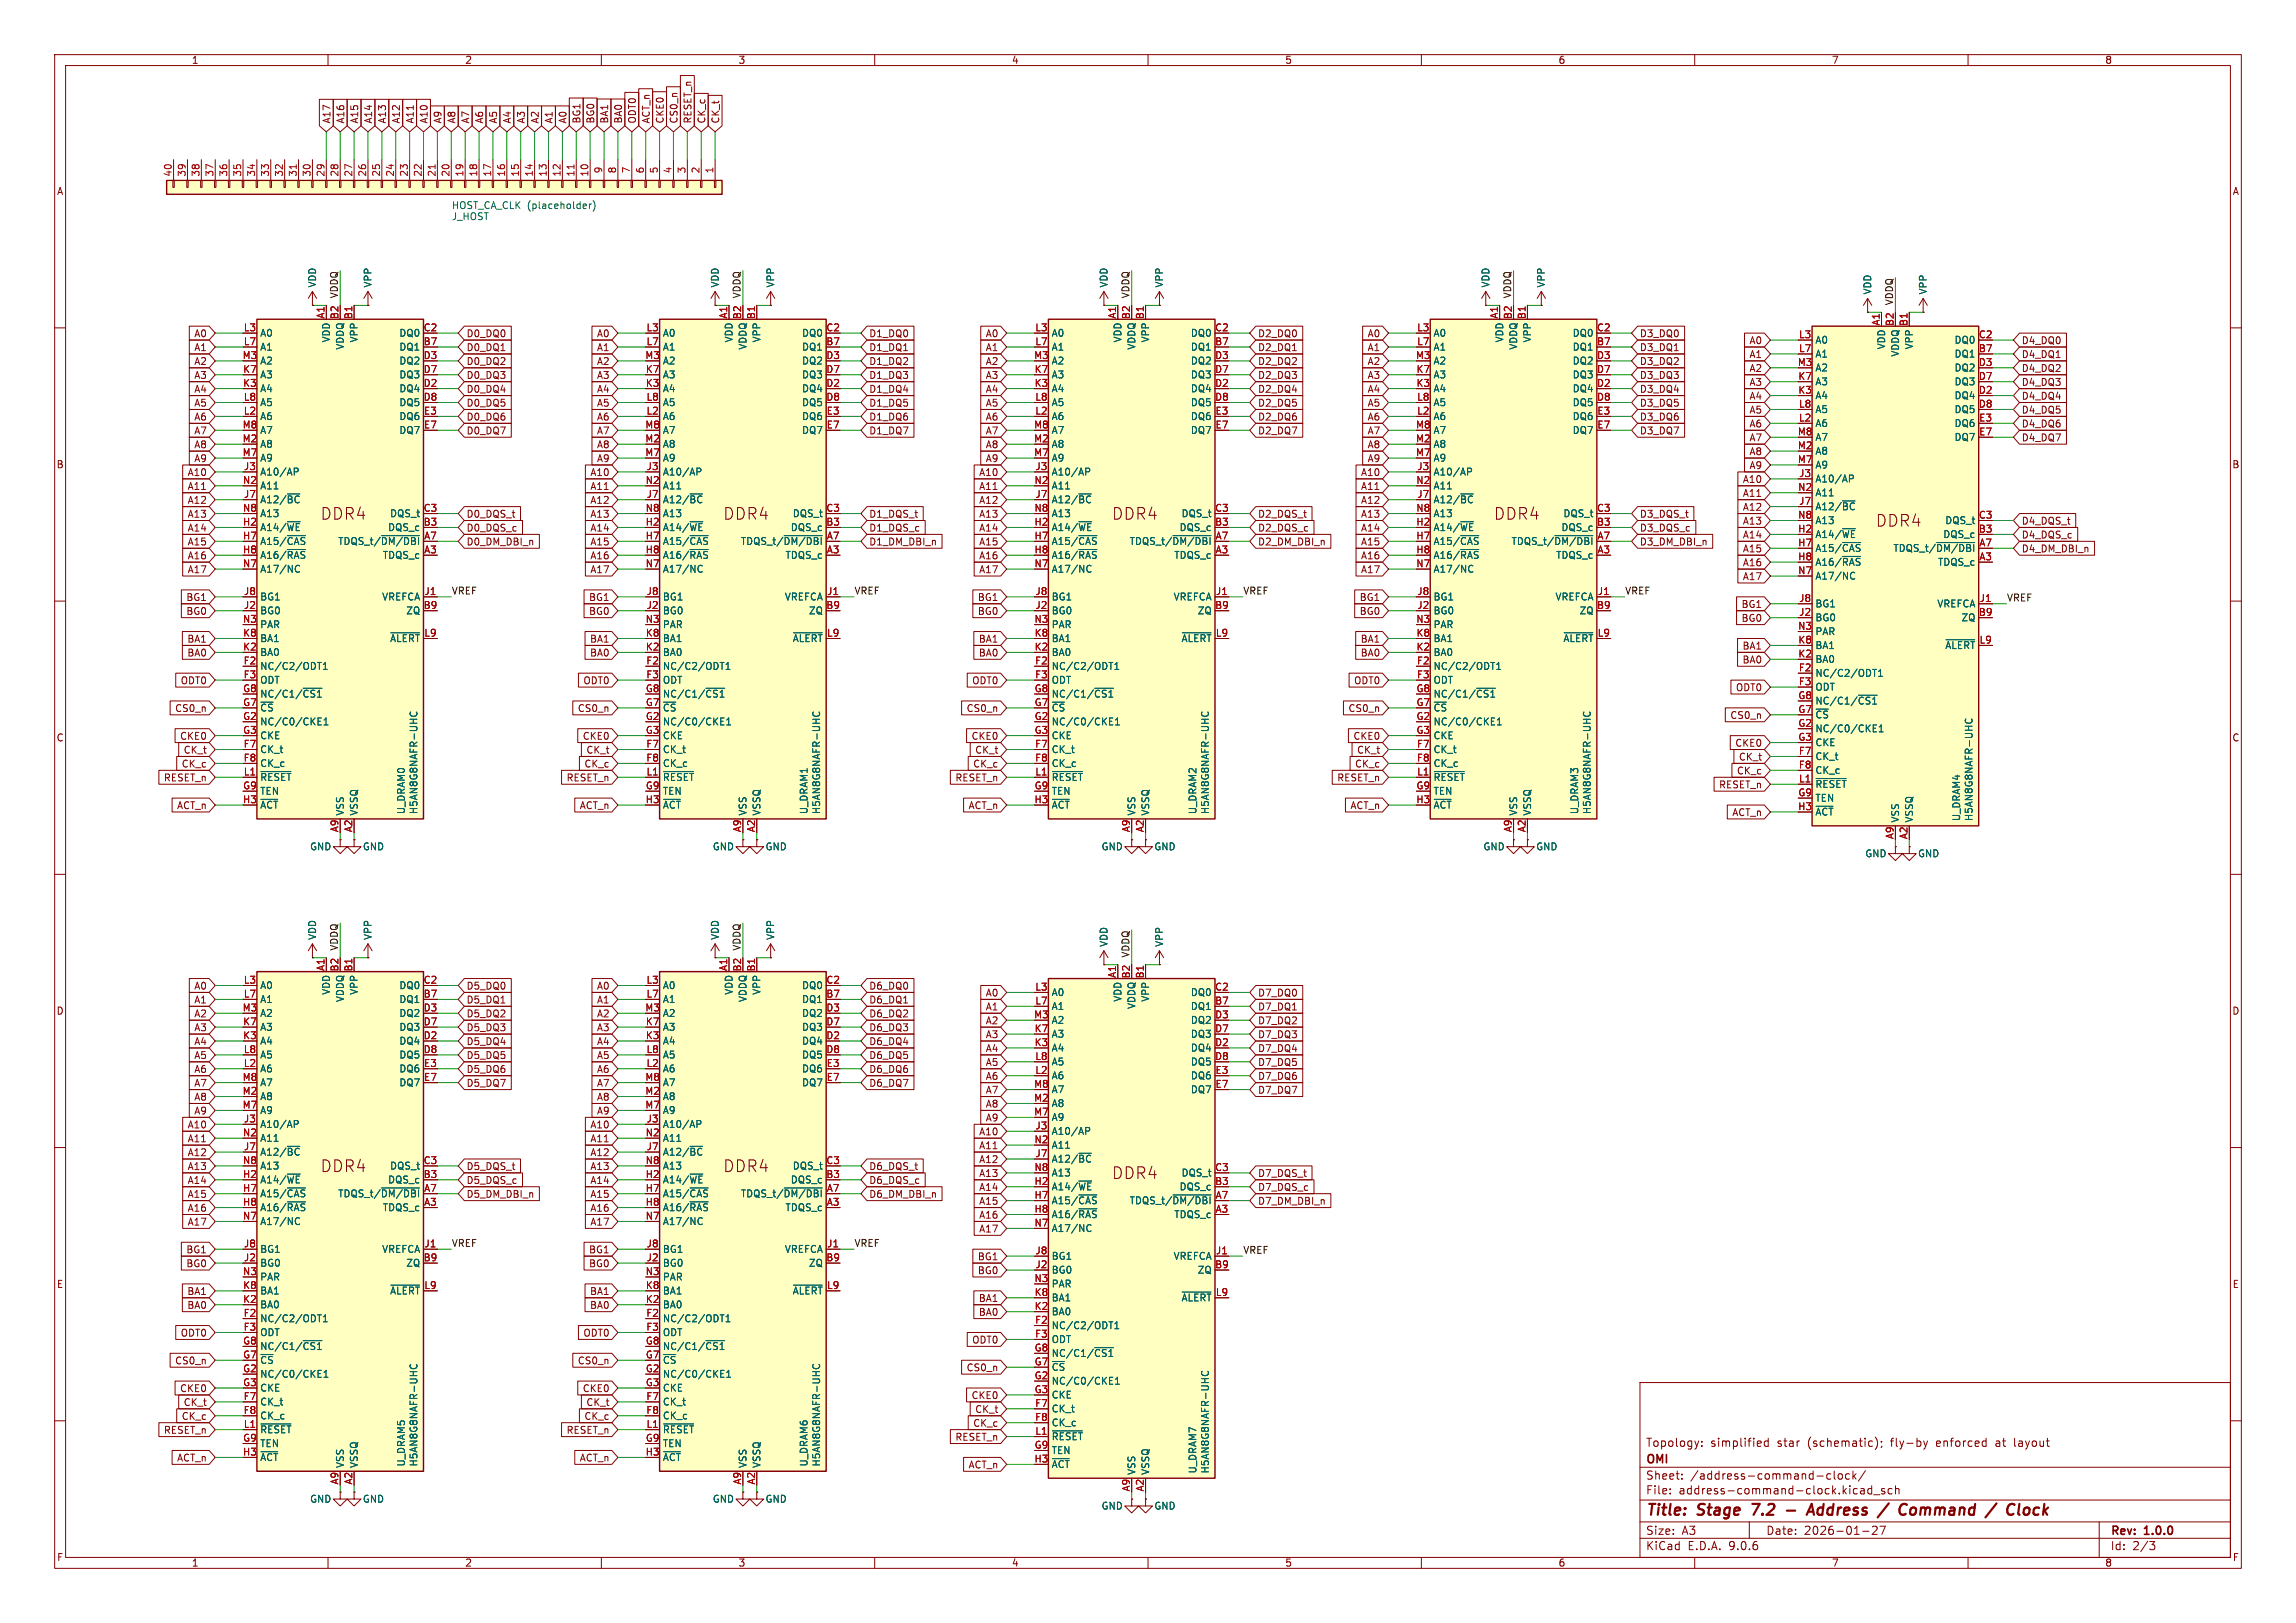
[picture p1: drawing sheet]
<svg xmlns="http://www.w3.org/2000/svg" width="420mm" height="297mm" viewBox="0 0 420 297" stroke-linecap="round" stroke-linejoin="round" font-family="sans-serif">
<defs><g id="words">
<g font-size="3" fill="#840000">
<text x="58.6" y="95.3">DDR4</text>
<text x="132.3" y="95.3">DDR4</text>
<text x="203.4" y="95.3">DDR4</text>
<text x="273.2" y="95.3">DDR4</text>
<text x="343.1" y="96.6">DDR4</text>
<text x="58.6" y="214.7">DDR4</text>
<text x="132.3" y="214.7">DDR4</text>
<text x="203.4" y="216">DDR4</text>
</g>
<g font-size="2.8" fill="#840000">
<text x="301" y="277.9">Title:</text>
<text x="310.6" y="277.9">Stage</text>
<text x="321.4" y="277.9">7.2</text>
<text x="333.2" y="277.9">Address</text>
<text x="347.1" y="277.9">/</text>
<text x="351.5" y="277.9">Command</text>
<text x="368.4" y="277.9">/</text>
<text x="372.8" y="277.9">Clock</text>
</g>
<g font-size="2.1" fill="#840000">
<text x="301" y="268.2">OMI</text>
<text x="301" y="265">Topology:</text>
<text x="312.9" y="265">simplified</text>
<text x="325.2" y="265">star</text>
<text x="330.8" y="265">(schematic);</text>
<text x="346.2" y="265">fly-by</text>
<text x="354.6" y="265">enforced</text>
<text x="365.6" y="265">at</text>
<text x="369.2" y="265">layout</text>
<text x="301" y="273.7">File:</text>
<text x="301" y="271">Sheet:</text>
<text x="307.1" y="273.7">address-command-clock.kicad_sch</text>
<text x="309.2" y="271">/address-command-clock/</text>
<text x="301" y="281.1">Size:</text>
<text x="307.6" y="281.1">A3</text>
<text x="323" y="281.1">Date:</text>
<text x="330" y="281.1">2026-01-27</text>
<text x="386" y="281.3">Rev:</text>
<text x="392.4" y="281.3">1.0.0</text>
<text x="301" y="283.9">KiCad</text>
<text x="308.7" y="283.9">E.D.A.</text>
<text x="316.3" y="283.9">9.0.6</text>
<text x="386" y="283.9">Id:</text>
<text x="390.1" y="283.9">2/3</text>
</g>
<g font-size="1.8" fill="#840000">
<text x="35" y="11.9">1</text>
<text x="85" y="11.9">2</text>
<text x="135" y="11.9">3</text>
<text x="185" y="11.9">4</text>
<text x="235" y="11.9">5</text>
<text x="285" y="11.9">6</text>
<text x="335" y="11.9">7</text>
<text x="385" y="11.9">8</text>
<text x="60.6" y="22.7" transform="rotate(-90 60.6 22.7)">A17</text>
<text x="63.2" y="22.7" transform="rotate(-90 63.2 22.7)">A16</text>
<text x="65.7" y="22.7" transform="rotate(-90 65.7 22.7)">A15</text>
<text x="68.3" y="22.7" transform="rotate(-90 68.3 22.7)">A14</text>
<text x="70.8" y="22.7" transform="rotate(-90 70.8 22.7)">A13</text>
<text x="73.3" y="22.7" transform="rotate(-90 73.3 22.7)">A12</text>
<text x="75.9" y="22.7" transform="rotate(-90 75.9 22.7)">A11</text>
<text x="78.4" y="22.7" transform="rotate(-90 78.4 22.7)">A10</text>
<text x="81" y="22.7" transform="rotate(-90 81 22.7)">A9</text>
<text x="83.5" y="22.7" transform="rotate(-90 83.5 22.7)">A8</text>
<text x="86" y="22.7" transform="rotate(-90 86 22.7)">A7</text>
<text x="88.6" y="22.7" transform="rotate(-90 88.6 22.7)">A6</text>
<text x="91.1" y="22.7" transform="rotate(-90 91.1 22.7)">A5</text>
<text x="93.7" y="22.7" transform="rotate(-90 93.7 22.7)">A4</text>
<text x="96.2" y="22.7" transform="rotate(-90 96.2 22.7)">A3</text>
<text x="98.7" y="22.7" transform="rotate(-90 98.7 22.7)">A2</text>
<text x="101.3" y="22.7" transform="rotate(-90 101.3 22.7)">A1</text>
<text x="103.8" y="22.7" transform="rotate(-90 103.8 22.7)">A0</text>
<text x="106.4" y="22.7" transform="rotate(-90 106.4 22.7)">BG1</text>
<text x="108.9" y="22.7" transform="rotate(-90 108.9 22.7)">BG0</text>
<text x="111.4" y="22.7" transform="rotate(-90 111.4 22.7)">BA1</text>
<text x="114" y="22.7" transform="rotate(-90 114 22.7)">BA0</text>
<text x="116.5" y="22.7" transform="rotate(-90 116.5 22.7)">ODT0</text>
<text x="119.1" y="22.7" transform="rotate(-90 119.1 22.7)">ACT_n</text>
<text x="121.6" y="22.7" transform="rotate(-90 121.6 22.7)">CKE0</text>
<text x="124.1" y="22.7" transform="rotate(-90 124.1 22.7)">CS0_n</text>
<text x="126.7" y="22.7" transform="rotate(-90 126.7 22.7)">RESET_n</text>
<text x="129.2" y="22.7" transform="rotate(-90 129.2 22.7)">CK_c</text>
<text x="131.8" y="22.7" transform="rotate(-90 131.8 22.7)">CK_t</text>
<text x="10.3" y="35.9">A</text>
<text x="408.3" y="35.9">A</text>
<text x="35.4" y="64.5">A1</text>
<text x="35.4" y="61.9">A0</text>
<text x="85.2" y="64.5">D0_DQ1</text>
<text x="85.2" y="61.9">D0_DQ0</text>
<text x="109.1" y="61.9">A0</text>
<text x="109.1" y="64.5">A1</text>
<text x="158.9" y="64.5">D1_DQ1</text>
<text x="158.9" y="61.9">D1_DQ0</text>
<text x="180.2" y="61.9">A0</text>
<text x="180.2" y="64.5">A1</text>
<text x="230" y="64.5">D2_DQ1</text>
<text x="230" y="61.9">D2_DQ0</text>
<text x="250.1" y="61.9">A0</text>
<text x="250.1" y="64.5">A1</text>
<text x="299.9" y="61.9">D3_DQ0</text>
<text x="299.9" y="64.5">D3_DQ1</text>
<text x="319.9" y="63.2">A0</text>
<text x="319.9" y="65.7">A1</text>
<text x="369.7" y="65.7">D4_DQ1</text>
<text x="369.7" y="63.2">D4_DQ0</text>
<text x="35.4" y="69.5">A3</text>
<text x="35.4" y="67">A2</text>
<text x="85.2" y="67">D0_DQ2</text>
<text x="85.2" y="69.5">D0_DQ3</text>
<text x="109.1" y="67">A2</text>
<text x="109.1" y="69.5">A3</text>
<text x="158.9" y="69.5">D1_DQ3</text>
<text x="158.9" y="67">D1_DQ2</text>
<text x="180.2" y="67">A2</text>
<text x="180.2" y="69.5">A3</text>
<text x="230" y="69.5">D2_DQ3</text>
<text x="230" y="67">D2_DQ2</text>
<text x="250.1" y="69.5">A3</text>
<text x="250.1" y="67">A2</text>
<text x="299.9" y="69.5">D3_DQ3</text>
<text x="299.9" y="67">D3_DQ2</text>
<text x="319.9" y="70.8">A3</text>
<text x="319.9" y="68.3">A2</text>
<text x="369.7" y="68.3">D4_DQ2</text>
<text x="369.7" y="70.8">D4_DQ3</text>
<text x="35.4" y="77.2">A6</text>
<text x="35.4" y="72.1">A4</text>
<text x="35.4" y="74.6">A5</text>
<text x="85.2" y="72.1">D0_DQ4</text>
<text x="85.2" y="74.6">D0_DQ5</text>
<text x="85.2" y="77.2">D0_DQ6</text>
<text x="109.1" y="77.2">A6</text>
<text x="109.1" y="74.6">A5</text>
<text x="109.1" y="72.1">A4</text>
<text x="158.9" y="74.6">D1_DQ5</text>
<text x="158.9" y="72.1">D1_DQ4</text>
<text x="158.9" y="77.2">D1_DQ6</text>
<text x="180.2" y="77.2">A6</text>
<text x="180.2" y="74.6">A5</text>
<text x="180.2" y="72.1">A4</text>
<text x="230" y="74.6">D2_DQ5</text>
<text x="230" y="72.1">D2_DQ4</text>
<text x="230" y="77.2">D2_DQ6</text>
<text x="250.1" y="72.1">A4</text>
<text x="250.1" y="77.2">A6</text>
<text x="250.1" y="74.6">A5</text>
<text x="299.9" y="77.2">D3_DQ6</text>
<text x="299.9" y="72.1">D3_DQ4</text>
<text x="299.9" y="74.6">D3_DQ5</text>
<text x="319.9" y="73.3">A4</text>
<text x="319.9" y="75.9">A5</text>
<text x="369.7" y="75.9">D4_DQ5</text>
<text x="369.7" y="73.3">D4_DQ4</text>
<text x="35.4" y="82.2">A8</text>
<text x="35.4" y="79.7">A7</text>
<text x="85.2" y="79.7">D0_DQ7</text>
<text x="109.1" y="82.2">A8</text>
<text x="109.1" y="79.7">A7</text>
<text x="158.9" y="79.7">D1_DQ7</text>
<text x="180.2" y="79.7">A7</text>
<text x="180.2" y="82.2">A8</text>
<text x="230" y="79.7">D2_DQ7</text>
<text x="250.1" y="79.7">A7</text>
<text x="250.1" y="82.2">A8</text>
<text x="299.9" y="79.7">D3_DQ7</text>
<text x="319.9" y="78.4">A6</text>
<text x="319.9" y="83.5">A8</text>
<text x="319.9" y="81">A7</text>
<text x="369.7" y="78.4">D4_DQ6</text>
<text x="369.7" y="81">D4_DQ7</text>
<text x="10.3" y="85.9">B</text>
<text x="34.2" y="87.3">A10</text>
<text x="34.2" y="89.9">A11</text>
<text x="35.4" y="84.8">A9</text>
<text x="107.9" y="89.9">A11</text>
<text x="107.9" y="87.3">A10</text>
<text x="109.1" y="84.8">A9</text>
<text x="179" y="89.9">A11</text>
<text x="179" y="87.3">A10</text>
<text x="180.2" y="84.8">A9</text>
<text x="248.9" y="87.3">A10</text>
<text x="248.9" y="89.9">A11</text>
<text x="250.1" y="84.8">A9</text>
<text x="318.7" y="88.6">A10</text>
<text x="319.9" y="86">A9</text>
<text x="408.2" y="85.9">B</text>
<text x="34.2" y="94.9">A13</text>
<text x="34.2" y="92.4">A12</text>
<text x="85.2" y="94.9">D0_DQS_t</text>
<text x="107.9" y="94.9">A13</text>
<text x="107.9" y="92.4">A12</text>
<text x="158.9" y="94.9">D1_DQS_t</text>
<text x="179" y="94.9">A13</text>
<text x="179" y="92.4">A12</text>
<text x="230" y="94.9">D2_DQS_t</text>
<text x="248.9" y="92.4">A12</text>
<text x="248.9" y="94.9">A13</text>
<text x="299.9" y="94.9">D3_DQS_t</text>
<text x="318.7" y="93.7">A12</text>
<text x="318.7" y="91.1">A11</text>
<text x="34.2" y="100">A15</text>
<text x="34.2" y="97.5">A14</text>
<text x="85.2" y="100">D0_DM_DBI_n</text>
<text x="85.2" y="97.5">D0_DQS_c</text>
<text x="107.9" y="97.5">A14</text>
<text x="107.9" y="100">A15</text>
<text x="158.9" y="97.5">D1_DQS_c</text>
<text x="158.9" y="100">D1_DM_DBI_n</text>
<text x="179" y="100">A15</text>
<text x="179" y="97.5">A14</text>
<text x="230" y="100">D2_DM_DBI_n</text>
<text x="230" y="97.5">D2_DQS_c</text>
<text x="248.9" y="97.5">A14</text>
<text x="248.9" y="100">A15</text>
<text x="299.9" y="100">D3_DM_DBI_n</text>
<text x="299.9" y="97.5">D3_DQS_c</text>
<text x="318.7" y="101.3">A15</text>
<text x="318.7" y="96.2">A13</text>
<text x="318.7" y="98.7">A14</text>
<text x="369.7" y="96.2">D4_DQS_t</text>
<text x="369.7" y="101.3">D4_DM_DBI_n</text>
<text x="369.7" y="98.7">D4_DQS_c</text>
<text x="34.2" y="105.1">A17</text>
<text x="34.2" y="102.6">A16</text>
<text x="107.9" y="105.1">A17</text>
<text x="107.9" y="102.6">A16</text>
<text x="179" y="102.6">A16</text>
<text x="179" y="105.1">A17</text>
<text x="248.9" y="105.1">A17</text>
<text x="248.9" y="102.6">A16</text>
<text x="318.7" y="103.8">A16</text>
<text x="318.7" y="106.4">A17</text>
<text x="34" y="112.7">BG0</text>
<text x="34" y="110.2">BG1</text>
<text x="107.6" y="112.7">BG0</text>
<text x="107.6" y="110.2">BG1</text>
<text x="178.8" y="112.7">BG0</text>
<text x="178.8" y="110.2">BG1</text>
<text x="248.6" y="112.7">BG0</text>
<text x="248.6" y="110.2">BG1</text>
<text x="318.5" y="114">BG0</text>
<text x="318.5" y="111.4">BG1</text>
<text x="34.2" y="117.8">BA1</text>
<text x="107.8" y="117.8">BA1</text>
<text x="178.9" y="117.8">BA1</text>
<text x="248.8" y="117.8">BA1</text>
<text x="318.6" y="119.1">BA1</text>
<text x="33" y="125.4">ODT0</text>
<text x="34.2" y="120.3">BA0</text>
<text x="106.6" y="125.4">ODT0</text>
<text x="107.8" y="120.3">BA0</text>
<text x="177.7" y="125.4">ODT0</text>
<text x="178.9" y="120.3">BA0</text>
<text x="247.6" y="125.4">ODT0</text>
<text x="248.8" y="120.3">BA0</text>
<text x="318.6" y="121.6">BA0</text>
<text x="31.9" y="130.5">CS0_n</text>
<text x="105.6" y="130.5">CS0_n</text>
<text x="176.7" y="130.5">CS0_n</text>
<text x="246.6" y="130.5">CS0_n</text>
<text x="316.4" y="131.8">CS0_n</text>
<text x="317.4" y="126.7">ODT0</text>
<text x="10.3" y="135.9">C</text>
<text x="32.8" y="135.6">CKE0</text>
<text x="106.5" y="135.6">CKE0</text>
<text x="177.6" y="135.6">CKE0</text>
<text x="247.5" y="135.6">CKE0</text>
<text x="317.3" y="136.8">CKE0</text>
<text x="408.2" y="135.9">C</text>
<text x="29.9" y="143.2">RESET_n</text>
<text x="33.1" y="140.7">CK_c</text>
<text x="33.5" y="138.1">CK_t</text>
<text x="103.5" y="143.2">RESET_n</text>
<text x="106.8" y="140.7">CK_c</text>
<text x="107.2" y="138.1">CK_t</text>
<text x="174.7" y="143.2">RESET_n</text>
<text x="177.9" y="140.7">CK_c</text>
<text x="178.3" y="138.1">CK_t</text>
<text x="244.5" y="143.2">RESET_n</text>
<text x="247.8" y="140.7">CK_c</text>
<text x="248.1" y="138.1">CK_t</text>
<text x="317.6" y="141.9">CK_c</text>
<text x="318" y="139.4">CK_t</text>
<text x="32.3" y="148.3">ACT_n</text>
<text x="106" y="148.3">ACT_n</text>
<text x="177.1" y="148.3">ACT_n</text>
<text x="246.9" y="148.3">ACT_n</text>
<text x="314.4" y="144.5">RESET_n</text>
<text x="316.8" y="149.5">ACT_n</text>
<text x="10.3" y="185.9">D</text>
<text x="35.4" y="181.3">A0</text>
<text x="35.4" y="183.8">A1</text>
<text x="85.2" y="183.8">D5_DQ1</text>
<text x="85.2" y="181.3">D5_DQ0</text>
<text x="109.1" y="181.3">A0</text>
<text x="109.1" y="183.8">A1</text>
<text x="158.9" y="181.3">D6_DQ0</text>
<text x="158.9" y="183.8">D6_DQ1</text>
<text x="180.2" y="182.6">A0</text>
<text x="180.2" y="185.1">A1</text>
<text x="230" y="182.6">D7_DQ0</text>
<text x="230" y="185.1">D7_DQ1</text>
<text x="408.2" y="185.9">D</text>
<text x="35.4" y="191.5">A4</text>
<text x="35.4" y="188.9">A3</text>
<text x="35.4" y="186.4">A2</text>
<text x="85.2" y="191.5">D5_DQ4</text>
<text x="85.2" y="188.9">D5_DQ3</text>
<text x="85.2" y="186.4">D5_DQ2</text>
<text x="109.1" y="186.4">A2</text>
<text x="109.1" y="191.5">A4</text>
<text x="109.1" y="188.9">A3</text>
<text x="158.9" y="191.5">D6_DQ4</text>
<text x="158.9" y="188.9">D6_DQ3</text>
<text x="158.9" y="186.4">D6_DQ2</text>
<text x="180.2" y="187.6">A2</text>
<text x="180.2" y="190.2">A3</text>
<text x="230" y="190.2">D7_DQ3</text>
<text x="230" y="187.6">D7_DQ2</text>
<text x="35.4" y="196.5">A6</text>
<text x="35.4" y="194">A5</text>
<text x="85.2" y="196.5">D5_DQ6</text>
<text x="85.2" y="194">D5_DQ5</text>
<text x="109.1" y="196.5">A6</text>
<text x="109.1" y="194">A5</text>
<text x="158.9" y="196.5">D6_DQ6</text>
<text x="158.9" y="194">D6_DQ5</text>
<text x="180.2" y="192.7">A4</text>
<text x="180.2" y="195.3">A5</text>
<text x="180.2" y="197.8">A6</text>
<text x="230" y="197.8">D7_DQ6</text>
<text x="230" y="195.3">D7_DQ5</text>
<text x="230" y="192.7">D7_DQ4</text>
<text x="35.4" y="201.6">A8</text>
<text x="35.4" y="199.1">A7</text>
<text x="85.2" y="199.1">D5_DQ7</text>
<text x="109.1" y="199.1">A7</text>
<text x="109.1" y="201.6">A8</text>
<text x="158.9" y="199.1">D6_DQ7</text>
<text x="180.2" y="202.9">A8</text>
<text x="180.2" y="200.3">A7</text>
<text x="230" y="200.3">D7_DQ7</text>
<text x="34.2" y="206.7">A10</text>
<text x="34.2" y="209.2">A11</text>
<text x="35.4" y="204.2">A9</text>
<text x="107.9" y="209.2">A11</text>
<text x="107.9" y="206.7">A10</text>
<text x="109.1" y="204.2">A9</text>
<text x="179" y="208">A10</text>
<text x="180.2" y="205.4">A9</text>
<text x="34.2" y="214.3">A13</text>
<text x="34.2" y="211.8">A12</text>
<text x="85.2" y="214.3">D5_DQS_t</text>
<text x="107.9" y="214.3">A13</text>
<text x="107.9" y="211.8">A12</text>
<text x="158.9" y="214.3">D6_DQS_t</text>
<text x="179" y="210.5">A11</text>
<text x="179" y="213">A12</text>
<text x="179" y="215.6">A13</text>
<text x="230" y="215.6">D7_DQS_t</text>
<text x="34.2" y="221.9">A16</text>
<text x="34.2" y="216.9">A14</text>
<text x="34.2" y="219.4">A15</text>
<text x="85.2" y="216.9">D5_DQS_c</text>
<text x="85.2" y="219.4">D5_DM_DBI_n</text>
<text x="107.9" y="219.4">A15</text>
<text x="107.9" y="221.9">A16</text>
<text x="107.9" y="216.9">A14</text>
<text x="158.9" y="219.4">D6_DM_DBI_n</text>
<text x="158.9" y="216.9">D6_DQS_c</text>
<text x="179" y="220.7">A15</text>
<text x="179" y="218.1">A14</text>
<text x="230" y="218.1">D7_DQS_c</text>
<text x="230" y="220.7">D7_DM_DBI_n</text>
<text x="34.2" y="224.5">A17</text>
<text x="107.9" y="224.5">A17</text>
<text x="179" y="225.7">A17</text>
<text x="179" y="223.2">A16</text>
<text x="34" y="229.6">BG1</text>
<text x="34" y="232.1">BG0</text>
<text x="107.6" y="229.6">BG1</text>
<text x="107.6" y="232.1">BG0</text>
<text x="178.8" y="230.8">BG1</text>
<text x="178.8" y="233.4">BG0</text>
<text x="10.3" y="235.9">E</text>
<text x="34.2" y="237.2">BA1</text>
<text x="34.2" y="239.7">BA0</text>
<text x="107.8" y="239.7">BA0</text>
<text x="107.8" y="237.2">BA1</text>
<text x="178.9" y="238.4">BA1</text>
<text x="408.3" y="235.9">E</text>
<text x="33" y="244.8">ODT0</text>
<text x="106.6" y="244.8">ODT0</text>
<text x="178.9" y="241">BA0</text>
<text x="31.9" y="249.9">CS0_n</text>
<text x="105.6" y="249.9">CS0_n</text>
<text x="176.7" y="251.1">CS0_n</text>
<text x="177.7" y="246.1">ODT0</text>
<text x="32.8" y="255">CKE0</text>
<text x="33.5" y="257.5">CK_t</text>
<text x="106.5" y="255">CKE0</text>
<text x="107.2" y="257.5">CK_t</text>
<text x="177.6" y="256.2">CKE0</text>
<text x="29.9" y="262.6">RESET_n</text>
<text x="33.1" y="260">CK_c</text>
<text x="103.5" y="262.6">RESET_n</text>
<text x="106.8" y="260">CK_c</text>
<text x="174.7" y="263.8">RESET_n</text>
<text x="177.9" y="261.3">CK_c</text>
<text x="178.3" y="258.8">CK_t</text>
<text x="32.3" y="267.7">ACT_n</text>
<text x="106" y="267.7">ACT_n</text>
<text x="177.1" y="268.9">ACT_n</text>
<text x="10.3" y="285.9">F</text>
<text x="35" y="286.9">1</text>
<text x="85" y="286.9">2</text>
<text x="135" y="286.9">3</text>
<text x="185" y="286.9">4</text>
<text x="235" y="286.9">5</text>
<text x="285" y="286.9">6</text>
<text x="335" y="286.9">7</text>
<text x="385" y="286.9">8</text>
<text x="408.3" y="285.9">F</text>
</g>
<g font-size="1.8" fill="#a90000">
<text x="31.5" y="32.4" transform="rotate(-90 31.5 32.4)">40</text>
<text x="34" y="32.4" transform="rotate(-90 34 32.4)">39</text>
<text x="36.6" y="32.4" transform="rotate(-90 36.6 32.4)">38</text>
<text x="39.1" y="32.4" transform="rotate(-90 39.1 32.4)">37</text>
<text x="41.7" y="32.4" transform="rotate(-90 41.7 32.4)">36</text>
<text x="44.2" y="32.4" transform="rotate(-90 44.2 32.4)">35</text>
<text x="46.7" y="32.4" transform="rotate(-90 46.7 32.4)">34</text>
<text x="49.3" y="32.4" transform="rotate(-90 49.3 32.4)">33</text>
<text x="51.8" y="32.4" transform="rotate(-90 51.8 32.4)">32</text>
<text x="54.4" y="32.4" transform="rotate(-90 54.4 32.4)">31</text>
<text x="56.9" y="32.4" transform="rotate(-90 56.9 32.4)">30</text>
<text x="59.4" y="32.4" transform="rotate(-90 59.4 32.4)">29</text>
<text x="62" y="32.4" transform="rotate(-90 62 32.4)">28</text>
<text x="64.5" y="32.4" transform="rotate(-90 64.5 32.4)">27</text>
<text x="67.1" y="32.4" transform="rotate(-90 67.1 32.4)">26</text>
<text x="69.6" y="32.4" transform="rotate(-90 69.6 32.4)">25</text>
<text x="72.1" y="32.4" transform="rotate(-90 72.1 32.4)">24</text>
<text x="74.7" y="32.4" transform="rotate(-90 74.7 32.4)">23</text>
<text x="77.2" y="32.4" transform="rotate(-90 77.2 32.4)">22</text>
<text x="79.8" y="32.4" transform="rotate(-90 79.8 32.4)">21</text>
<text x="82.3" y="32.4" transform="rotate(-90 82.3 32.4)">20</text>
<text x="84.8" y="32.4" transform="rotate(-90 84.8 32.4)">19</text>
<text x="87.4" y="32.4" transform="rotate(-90 87.4 32.4)">18</text>
<text x="89.9" y="32.4" transform="rotate(-90 89.9 32.4)">17</text>
<text x="92.5" y="32.4" transform="rotate(-90 92.5 32.4)">16</text>
<text x="95" y="32.4" transform="rotate(-90 95 32.4)">15</text>
<text x="97.5" y="32.4" transform="rotate(-90 97.5 32.4)">14</text>
<text x="100.1" y="32.4" transform="rotate(-90 100.1 32.4)">13</text>
<text x="102.6" y="32.4" transform="rotate(-90 102.6 32.4)">12</text>
<text x="105.2" y="32.4" transform="rotate(-90 105.2 32.4)">11</text>
<text x="107.7" y="32.4" transform="rotate(-90 107.7 32.4)">10</text>
<text x="110.2" y="31.8" transform="rotate(-90 110.2 31.8)">9</text>
<text x="112.8" y="31.8" transform="rotate(-90 112.8 31.8)">8</text>
<text x="115.3" y="31.8" transform="rotate(-90 115.3 31.8)">7</text>
<text x="117.9" y="31.8" transform="rotate(-90 117.9 31.8)">6</text>
<text x="120.4" y="31.8" transform="rotate(-90 120.4 31.8)">5</text>
<text x="122.9" y="31.8" transform="rotate(-90 122.9 31.8)">4</text>
<text x="125.5" y="31.8" transform="rotate(-90 125.5 31.8)">3</text>
<text x="128" y="31.8" transform="rotate(-90 128 31.8)">2</text>
<text x="130.6" y="31.8" transform="rotate(-90 130.6 31.8)">1</text>
<text x="59.4" y="58.4" transform="rotate(-90 59.4 58.4)">A1</text>
<text x="62" y="58.5" transform="rotate(-90 62 58.5)">B2</text>
<text x="64.5" y="58.5" transform="rotate(-90 64.5 58.5)">B1</text>
<text x="133.1" y="58.4" transform="rotate(-90 133.1 58.4)">A1</text>
<text x="135.6" y="58.5" transform="rotate(-90 135.6 58.5)">B2</text>
<text x="138.2" y="58.5" transform="rotate(-90 138.2 58.5)">B1</text>
<text x="204.2" y="58.4" transform="rotate(-90 204.2 58.4)">A1</text>
<text x="206.8" y="58.5" transform="rotate(-90 206.8 58.5)">B2</text>
<text x="209.3" y="58.5" transform="rotate(-90 209.3 58.5)">B1</text>
<text x="274.1" y="58.4" transform="rotate(-90 274.1 58.4)">A1</text>
<text x="276.6" y="58.5" transform="rotate(-90 276.6 58.5)">B2</text>
<text x="279.1" y="58.5" transform="rotate(-90 279.1 58.5)">B1</text>
<text x="343.9" y="59.7" transform="rotate(-90 343.9 59.7)">A1</text>
<text x="346.5" y="59.8" transform="rotate(-90 346.5 59.8)">B2</text>
<text x="349" y="59.8" transform="rotate(-90 349 59.8)">B1</text>
<text x="44.3" y="65.8">M3</text>
<text x="44.5" y="60.7">L3</text>
<text x="44.5" y="63.2">L7</text>
<text x="77.4" y="60.7">C2</text>
<text x="77.4" y="63.2">B7</text>
<text x="77.4" y="65.8">D3</text>
<text x="117.9" y="65.8">M3</text>
<text x="118.2" y="60.7">L3</text>
<text x="118.2" y="63.2">L7</text>
<text x="151.1" y="60.7">C2</text>
<text x="151.1" y="63.2">B7</text>
<text x="151.1" y="65.8">D3</text>
<text x="189.1" y="65.8">M3</text>
<text x="189.3" y="60.7">L3</text>
<text x="189.3" y="63.2">L7</text>
<text x="222.2" y="60.7">C2</text>
<text x="222.2" y="63.2">B7</text>
<text x="222.2" y="65.8">D3</text>
<text x="258.9" y="65.8">M3</text>
<text x="259.1" y="60.7">L3</text>
<text x="259.1" y="63.2">L7</text>
<text x="292" y="60.7">C2</text>
<text x="292" y="63.2">B7</text>
<text x="292" y="65.8">D3</text>
<text x="329" y="62">L3</text>
<text x="329" y="64.5">L7</text>
<text x="361.9" y="62">C2</text>
<text x="361.9" y="64.5">B7</text>
<text x="44.4" y="68.3">K7</text>
<text x="44.4" y="70.9">K3</text>
<text x="77.4" y="68.3">D7</text>
<text x="77.4" y="70.9">D2</text>
<text x="118" y="68.3">K7</text>
<text x="118" y="70.9">K3</text>
<text x="151.1" y="68.3">D7</text>
<text x="151.1" y="70.9">D2</text>
<text x="189.2" y="68.3">K7</text>
<text x="189.2" y="70.9">K3</text>
<text x="222.2" y="68.3">D7</text>
<text x="222.2" y="70.9">D2</text>
<text x="259" y="68.3">K7</text>
<text x="259" y="70.9">K3</text>
<text x="292" y="68.3">D7</text>
<text x="292" y="70.9">D2</text>
<text x="328.8" y="67.1">M3</text>
<text x="328.9" y="69.6">K7</text>
<text x="361.9" y="67.1">D3</text>
<text x="361.9" y="69.6">D7</text>
<text x="44.5" y="73.4">L8</text>
<text x="44.5" y="75.9">L2</text>
<text x="77.4" y="73.4">D8</text>
<text x="77.5" y="75.9">E3</text>
<text x="118.2" y="73.4">L8</text>
<text x="118.2" y="75.9">L2</text>
<text x="151.1" y="73.4">D8</text>
<text x="151.1" y="75.9">E3</text>
<text x="189.3" y="73.4">L8</text>
<text x="189.3" y="75.9">L2</text>
<text x="222.2" y="73.4">D8</text>
<text x="222.2" y="75.9">E3</text>
<text x="259.1" y="73.4">L8</text>
<text x="259.1" y="75.9">L2</text>
<text x="292" y="73.4">D8</text>
<text x="292.1" y="75.9">E3</text>
<text x="328.9" y="72.1">K3</text>
<text x="329" y="74.7">L8</text>
<text x="329" y="77.2">L2</text>
<text x="361.9" y="72.1">D2</text>
<text x="361.9" y="74.7">D8</text>
<text x="361.9" y="77.2">E3</text>
<text x="44.3" y="78.5">M8</text>
<text x="44.3" y="81">M2</text>
<text x="44.3" y="83.6">M7</text>
<text x="77.5" y="78.5">E7</text>
<text x="117.9" y="78.5">M8</text>
<text x="117.9" y="81">M2</text>
<text x="117.9" y="83.6">M7</text>
<text x="151.1" y="78.5">E7</text>
<text x="189.1" y="78.5">M8</text>
<text x="189.1" y="81">M2</text>
<text x="189.1" y="83.6">M7</text>
<text x="222.2" y="78.5">E7</text>
<text x="258.9" y="78.5">M8</text>
<text x="258.9" y="81">M2</text>
<text x="258.9" y="83.6">M7</text>
<text x="292.1" y="78.5">E7</text>
<text x="328.8" y="79.8">M8</text>
<text x="328.8" y="82.3">M2</text>
<text x="361.9" y="79.8">E7</text>
<text x="44.3" y="88.6">N2</text>
<text x="44.5" y="86.1">J3</text>
<text x="118" y="88.6">N2</text>
<text x="118.2" y="86.1">J3</text>
<text x="189.1" y="88.6">N2</text>
<text x="189.3" y="86.1">J3</text>
<text x="259" y="88.6">N2</text>
<text x="259.2" y="86.1">J3</text>
<text x="328.8" y="84.8">M7</text>
<text x="328.8" y="89.9">N2</text>
<text x="329" y="87.4">J3</text>
<text x="44.3" y="93.7">N8</text>
<text x="44.5" y="91.2">J7</text>
<text x="77.4" y="93.7">C3</text>
<text x="118" y="93.7">N8</text>
<text x="118.2" y="91.2">J7</text>
<text x="151.1" y="93.7">C3</text>
<text x="189.1" y="93.7">N8</text>
<text x="189.3" y="91.2">J7</text>
<text x="222.2" y="93.7">C3</text>
<text x="259" y="93.7">N8</text>
<text x="259.2" y="91.2">J7</text>
<text x="292" y="93.7">C3</text>
<text x="328.8" y="95">N8</text>
<text x="329" y="92.5">J7</text>
<text x="361.9" y="95">C3</text>
<text x="44.3" y="96.3">H2</text>
<text x="44.3" y="98.8">H7</text>
<text x="44.3" y="101.3">H8</text>
<text x="77.4" y="96.3">B3</text>
<text x="77.5" y="98.8">A7</text>
<text x="77.5" y="101.3">A3</text>
<text x="118" y="96.3">H2</text>
<text x="118" y="98.8">H7</text>
<text x="118" y="101.3">H8</text>
<text x="151.1" y="96.3">B3</text>
<text x="151.1" y="98.8">A7</text>
<text x="151.1" y="101.3">A3</text>
<text x="189.1" y="96.3">H2</text>
<text x="189.1" y="98.8">H7</text>
<text x="189.1" y="101.3">H8</text>
<text x="222.2" y="96.3">B3</text>
<text x="222.3" y="98.8">A7</text>
<text x="222.3" y="101.3">A3</text>
<text x="259" y="96.3">H2</text>
<text x="259" y="98.8">H7</text>
<text x="259" y="101.3">H8</text>
<text x="292" y="96.3">B3</text>
<text x="292.1" y="98.8">A7</text>
<text x="292.1" y="101.3">A3</text>
<text x="328.8" y="97.5">H2</text>
<text x="328.8" y="100.1">H7</text>
<text x="361.9" y="97.5">B3</text>
<text x="362" y="100.1">A7</text>
<text x="44.3" y="103.9">N7</text>
<text x="118" y="103.9">N7</text>
<text x="189.1" y="103.9">N7</text>
<text x="259" y="103.9">N7</text>
<text x="328.8" y="102.6">H8</text>
<text x="328.8" y="105.2">N7</text>
<text x="362" y="102.6">A3</text>
<text x="44.5" y="109">J8</text>
<text x="44.5" y="111.5">J2</text>
<text x="77.4" y="111.5">B9</text>
<text x="77.5" y="109">J1</text>
<text x="118.2" y="109">J8</text>
<text x="118.2" y="111.5">J2</text>
<text x="151.1" y="111.5">B9</text>
<text x="151.2" y="109">J1</text>
<text x="189.3" y="109">J8</text>
<text x="189.3" y="111.5">J2</text>
<text x="222.2" y="111.5">B9</text>
<text x="222.3" y="109">J1</text>
<text x="259.2" y="109">J8</text>
<text x="259.2" y="111.5">J2</text>
<text x="292" y="111.5">B9</text>
<text x="292.2" y="109">J1</text>
<text x="329" y="110.2">J8</text>
<text x="329" y="112.8">J2</text>
<text x="361.9" y="112.8">B9</text>
<text x="362" y="110.2">J1</text>
<text x="44.3" y="114">N3</text>
<text x="44.4" y="116.6">K8</text>
<text x="44.4" y="119.1">K2</text>
<text x="77.5" y="116.6">L9</text>
<text x="118" y="114">N3</text>
<text x="118" y="116.6">K8</text>
<text x="118" y="119.1">K2</text>
<text x="151.2" y="116.6">L9</text>
<text x="189.1" y="114">N3</text>
<text x="189.2" y="116.6">K8</text>
<text x="189.2" y="119.1">K2</text>
<text x="222.3" y="116.6">L9</text>
<text x="259" y="114">N3</text>
<text x="259" y="116.6">K8</text>
<text x="259" y="119.1">K2</text>
<text x="292.1" y="116.6">L9</text>
<text x="328.8" y="115.3">N3</text>
<text x="328.9" y="117.9">K8</text>
<text x="362" y="117.9">L9</text>
<text x="44.5" y="121.7">F2</text>
<text x="44.5" y="124.2">F3</text>
<text x="118.1" y="121.7">F2</text>
<text x="118.1" y="124.2">F3</text>
<text x="189.2" y="121.7">F2</text>
<text x="189.2" y="124.2">F3</text>
<text x="259.1" y="121.7">F2</text>
<text x="259.1" y="124.2">F3</text>
<text x="328.9" y="120.4">K2</text>
<text x="328.9" y="122.9">F2</text>
<text x="328.9" y="125.5">F3</text>
<text x="44.4" y="126.7">G8</text>
<text x="44.4" y="129.3">G7</text>
<text x="44.4" y="131.8">G2</text>
<text x="118" y="126.7">G8</text>
<text x="118" y="129.3">G7</text>
<text x="118" y="131.8">G2</text>
<text x="189.2" y="126.7">G8</text>
<text x="189.2" y="129.3">G7</text>
<text x="189.2" y="131.8">G2</text>
<text x="259" y="126.7">G8</text>
<text x="259" y="129.3">G7</text>
<text x="259" y="131.8">G2</text>
<text x="328.9" y="128">G8</text>
<text x="328.9" y="130.6">G7</text>
<text x="44.4" y="134.4">G3</text>
<text x="44.5" y="136.9">F7</text>
<text x="118" y="134.4">G3</text>
<text x="118.1" y="136.9">F7</text>
<text x="189.2" y="134.4">G3</text>
<text x="189.2" y="136.9">F7</text>
<text x="259" y="134.4">G3</text>
<text x="259.1" y="136.9">F7</text>
<text x="328.9" y="133.1">G2</text>
<text x="328.9" y="135.6">G3</text>
<text x="44.5" y="139.4">F8</text>
<text x="44.5" y="142">L1</text>
<text x="118.1" y="139.4">F8</text>
<text x="118.2" y="142">L1</text>
<text x="189.2" y="139.4">F8</text>
<text x="189.3" y="142">L1</text>
<text x="259.1" y="139.4">F8</text>
<text x="259.1" y="142">L1</text>
<text x="328.9" y="138.2">F7</text>
<text x="328.9" y="140.7">F8</text>
<text x="329" y="143.3">L1</text>
<text x="44.3" y="147.1">H3</text>
<text x="44.4" y="144.5">G9</text>
<text x="118" y="147.1">H3</text>
<text x="118" y="144.5">G9</text>
<text x="189.1" y="147.1">H3</text>
<text x="189.2" y="144.5">G9</text>
<text x="259" y="147.1">H3</text>
<text x="259" y="144.5">G9</text>
<text x="328.8" y="148.3">H3</text>
<text x="328.9" y="145.8">G9</text>
<text x="62" y="152.4" transform="rotate(-90 62 152.4)">A9</text>
<text x="64.5" y="152.4" transform="rotate(-90 64.5 152.4)">A2</text>
<text x="135.6" y="152.4" transform="rotate(-90 135.6 152.4)">A9</text>
<text x="138.2" y="152.4" transform="rotate(-90 138.2 152.4)">A2</text>
<text x="206.8" y="152.4" transform="rotate(-90 206.8 152.4)">A9</text>
<text x="209.3" y="152.4" transform="rotate(-90 209.3 152.4)">A2</text>
<text x="276.6" y="152.4" transform="rotate(-90 276.6 152.4)">A9</text>
<text x="279.1" y="152.4" transform="rotate(-90 279.1 152.4)">A2</text>
<text x="346.5" y="153.7" transform="rotate(-90 346.5 153.7)">A9</text>
<text x="349" y="153.7" transform="rotate(-90 349 153.7)">A2</text>
<text x="59.4" y="177.8" transform="rotate(-90 59.4 177.8)">A1</text>
<text x="62" y="177.9" transform="rotate(-90 62 177.9)">B2</text>
<text x="64.5" y="177.9" transform="rotate(-90 64.5 177.9)">B1</text>
<text x="133.1" y="177.8" transform="rotate(-90 133.1 177.8)">A1</text>
<text x="135.6" y="177.9" transform="rotate(-90 135.6 177.9)">B2</text>
<text x="138.2" y="177.9" transform="rotate(-90 138.2 177.9)">B1</text>
<text x="204.2" y="179.1" transform="rotate(-90 204.2 179.1)">A1</text>
<text x="206.8" y="179.1" transform="rotate(-90 206.8 179.1)">B2</text>
<text x="209.3" y="179.1" transform="rotate(-90 209.3 179.1)">B1</text>
<text x="44.3" y="185.2">M3</text>
<text x="44.5" y="180.1">L3</text>
<text x="44.5" y="182.6">L7</text>
<text x="77.4" y="180.1">C2</text>
<text x="77.4" y="182.6">B7</text>
<text x="77.4" y="185.2">D3</text>
<text x="117.9" y="185.2">M3</text>
<text x="118.2" y="180.1">L3</text>
<text x="118.2" y="182.6">L7</text>
<text x="151.1" y="180.1">C2</text>
<text x="151.1" y="182.6">B7</text>
<text x="151.1" y="185.2">D3</text>
<text x="189.3" y="181.4">L3</text>
<text x="189.3" y="183.9">L7</text>
<text x="222.2" y="181.4">C2</text>
<text x="222.2" y="183.9">B7</text>
<text x="44.4" y="187.7">K7</text>
<text x="44.4" y="190.2">K3</text>
<text x="77.4" y="187.7">D7</text>
<text x="77.4" y="190.2">D2</text>
<text x="118" y="187.7">K7</text>
<text x="118" y="190.2">K3</text>
<text x="151.1" y="187.7">D7</text>
<text x="151.1" y="190.2">D2</text>
<text x="189.1" y="186.4">M3</text>
<text x="189.2" y="189">K7</text>
<text x="189.2" y="191.5">K3</text>
<text x="222.2" y="186.4">D3</text>
<text x="222.2" y="189">D7</text>
<text x="222.2" y="191.5">D2</text>
<text x="44.3" y="197.9">M8</text>
<text x="44.5" y="192.8">L8</text>
<text x="44.5" y="195.3">L2</text>
<text x="77.4" y="192.8">D8</text>
<text x="77.5" y="195.3">E3</text>
<text x="77.5" y="197.9">E7</text>
<text x="117.9" y="197.9">M8</text>
<text x="118.2" y="192.8">L8</text>
<text x="118.2" y="195.3">L2</text>
<text x="151.1" y="192.8">D8</text>
<text x="151.1" y="195.3">E3</text>
<text x="151.1" y="197.9">E7</text>
<text x="189.3" y="194.1">L8</text>
<text x="189.3" y="196.6">L2</text>
<text x="222.2" y="194.1">D8</text>
<text x="222.2" y="196.6">E3</text>
<text x="44.3" y="200.4">M2</text>
<text x="44.3" y="202.9">M7</text>
<text x="117.9" y="200.4">M2</text>
<text x="117.9" y="202.9">M7</text>
<text x="189.1" y="199.1">M8</text>
<text x="189.1" y="201.7">M2</text>
<text x="222.2" y="199.1">E7</text>
<text x="44.3" y="208">N2</text>
<text x="44.5" y="205.5">J3</text>
<text x="118" y="208">N2</text>
<text x="118.2" y="205.5">J3</text>
<text x="189.1" y="204.2">M7</text>
<text x="189.1" y="209.3">N2</text>
<text x="189.3" y="206.8">J3</text>
<text x="44.3" y="213.1">N8</text>
<text x="44.3" y="215.6">H2</text>
<text x="44.5" y="210.6">J7</text>
<text x="77.4" y="213.1">C3</text>
<text x="77.4" y="215.6">B3</text>
<text x="118" y="213.1">N8</text>
<text x="118" y="215.6">H2</text>
<text x="118.2" y="210.6">J7</text>
<text x="151.1" y="213.1">C3</text>
<text x="151.1" y="215.6">B3</text>
<text x="189.1" y="214.4">N8</text>
<text x="189.3" y="211.8">J7</text>
<text x="222.2" y="214.4">C3</text>
<text x="44.3" y="218.2">H7</text>
<text x="44.3" y="220.7">H8</text>
<text x="77.5" y="218.2">A7</text>
<text x="77.5" y="220.7">A3</text>
<text x="118" y="218.2">H7</text>
<text x="118" y="220.7">H8</text>
<text x="151.1" y="218.2">A7</text>
<text x="151.1" y="220.7">A3</text>
<text x="189.1" y="216.9">H2</text>
<text x="189.1" y="219.5">H7</text>
<text x="189.1" y="222">H8</text>
<text x="222.2" y="216.9">B3</text>
<text x="222.3" y="219.5">A7</text>
<text x="222.3" y="222">A3</text>
<text x="44.3" y="223.3">N7</text>
<text x="118" y="223.3">N7</text>
<text x="189.1" y="224.5">N7</text>
<text x="44.3" y="233.4">N3</text>
<text x="44.5" y="228.3">J8</text>
<text x="44.5" y="230.9">J2</text>
<text x="77.4" y="230.9">B9</text>
<text x="77.5" y="228.3">J1</text>
<text x="118" y="233.4">N3</text>
<text x="118.2" y="228.3">J8</text>
<text x="118.2" y="230.9">J2</text>
<text x="151.1" y="230.9">B9</text>
<text x="151.2" y="228.3">J1</text>
<text x="189.3" y="229.6">J8</text>
<text x="189.3" y="232.2">J2</text>
<text x="222.2" y="232.2">B9</text>
<text x="222.3" y="229.6">J1</text>
<text x="44.4" y="236">K8</text>
<text x="44.4" y="238.5">K2</text>
<text x="77.5" y="236">L9</text>
<text x="118" y="236">K8</text>
<text x="118" y="238.5">K2</text>
<text x="151.2" y="236">L9</text>
<text x="189.1" y="234.7">N3</text>
<text x="189.2" y="237.2">K8</text>
<text x="189.2" y="239.8">K2</text>
<text x="222.3" y="237.2">L9</text>
<text x="44.5" y="241">F2</text>
<text x="44.5" y="243.6">F3</text>
<text x="118.1" y="241">F2</text>
<text x="118.1" y="243.6">F3</text>
<text x="189.2" y="242.3">F2</text>
<text x="189.2" y="244.9">F3</text>
<text x="44.4" y="246.1">G8</text>
<text x="44.4" y="248.7">G7</text>
<text x="44.4" y="251.2">G2</text>
<text x="118" y="246.1">G8</text>
<text x="118" y="248.7">G7</text>
<text x="118" y="251.2">G2</text>
<text x="189.2" y="247.4">G8</text>
<text x="189.2" y="249.9">G7</text>
<text x="44.4" y="253.7">G3</text>
<text x="44.5" y="256.3">F7</text>
<text x="118" y="253.7">G3</text>
<text x="118.1" y="256.3">F7</text>
<text x="189.2" y="252.5">G2</text>
<text x="189.2" y="255">G3</text>
<text x="189.2" y="257.6">F7</text>
<text x="44.4" y="263.9">G9</text>
<text x="44.5" y="258.8">F8</text>
<text x="44.5" y="261.4">L1</text>
<text x="118" y="263.9">G9</text>
<text x="118.1" y="258.8">F8</text>
<text x="118.2" y="261.4">L1</text>
<text x="189.2" y="260.1">F8</text>
<text x="189.3" y="262.6">L1</text>
<text x="44.3" y="266.4">H3</text>
<text x="118" y="266.4">H3</text>
<text x="189.1" y="267.7">H3</text>
<text x="189.2" y="265.2">G9</text>
<text x="62" y="271.8" transform="rotate(-90 62 271.8)">A9</text>
<text x="64.5" y="271.8" transform="rotate(-90 64.5 271.8)">A2</text>
<text x="135.6" y="271.8" transform="rotate(-90 135.6 271.8)">A9</text>
<text x="138.2" y="271.8" transform="rotate(-90 138.2 271.8)">A2</text>
<text x="206.8" y="273" transform="rotate(-90 206.8 273)">A9</text>
<text x="209.3" y="273" transform="rotate(-90 209.3 273)">A2</text>
</g>
<g font-size="1.8" fill="#006464">
<text x="82.6" y="40.5">J_HOST</text>
<text x="82.6" y="38.5">HOST_CA_CLK (placeholder)</text>
<text x="58" y="52.7" transform="rotate(-90 58 52.7)">VDD</text>
<text x="68.2" y="52.7" transform="rotate(-90 68.2 52.7)">VPP</text>
<text x="131.7" y="52.7" transform="rotate(-90 131.7 52.7)">VDD</text>
<text x="141.8" y="52.7" transform="rotate(-90 141.8 52.7)">VPP</text>
<text x="202.8" y="52.7" transform="rotate(-90 202.8 52.7)">VDD</text>
<text x="213" y="52.7" transform="rotate(-90 213 52.7)">VPP</text>
<text x="272.6" y="52.7" transform="rotate(-90 272.6 52.7)">VDD</text>
<text x="282.8" y="52.7" transform="rotate(-90 282.8 52.7)">VPP</text>
<text x="342.5" y="54" transform="rotate(-90 342.5 54)">VDD</text>
<text x="352.7" y="54" transform="rotate(-90 352.7 54)">VPP</text>
<text x="47.5" y="61.8">A0</text>
<text x="47.5" y="64.4">A1</text>
<text x="60.6" y="62.8" transform="rotate(-90 60.6 62.8)">VDD</text>
<text x="63.1" y="64.1" transform="rotate(-90 63.1 64.1)">VDDQ</text>
<text x="65.6" y="62.8" transform="rotate(-90 65.6 62.8)">VPP</text>
<text x="72.9" y="61.8">DQ0</text>
<text x="72.9" y="64.4">DQ1</text>
<text x="121.2" y="61.8">A0</text>
<text x="121.2" y="64.4">A1</text>
<text x="134.2" y="62.8" transform="rotate(-90 134.2 62.8)">VDD</text>
<text x="136.8" y="64.1" transform="rotate(-90 136.8 64.1)">VDDQ</text>
<text x="139.3" y="62.8" transform="rotate(-90 139.3 62.8)">VPP</text>
<text x="146.6" y="61.8">DQ0</text>
<text x="146.6" y="64.4">DQ1</text>
<text x="192.3" y="61.8">A0</text>
<text x="192.3" y="64.4">A1</text>
<text x="205.3" y="62.8" transform="rotate(-90 205.3 62.8)">VDD</text>
<text x="207.9" y="64.1" transform="rotate(-90 207.9 64.1)">VDDQ</text>
<text x="210.4" y="62.8" transform="rotate(-90 210.4 62.8)">VPP</text>
<text x="217.7" y="61.8">DQ0</text>
<text x="217.7" y="64.4">DQ1</text>
<text x="262.1" y="61.8">A0</text>
<text x="262.1" y="64.4">A1</text>
<text x="275.2" y="62.8" transform="rotate(-90 275.2 62.8)">VDD</text>
<text x="277.7" y="64.1" transform="rotate(-90 277.7 64.1)">VDDQ</text>
<text x="280.3" y="62.8" transform="rotate(-90 280.3 62.8)">VPP</text>
<text x="287.6" y="61.8">DQ0</text>
<text x="287.6" y="64.4">DQ1</text>
<text x="332" y="63.1">A0</text>
<text x="332" y="65.6">A1</text>
<text x="345" y="64" transform="rotate(-90 345 64)">VDD</text>
<text x="347.6" y="65.4" transform="rotate(-90 347.6 65.4)">VDDQ</text>
<text x="350.1" y="64" transform="rotate(-90 350.1 64)">VPP</text>
<text x="357.4" y="63.1">DQ0</text>
<text x="357.4" y="65.6">DQ1</text>
<text x="47.5" y="66.9">A2</text>
<text x="47.5" y="69.4">A3</text>
<text x="47.5" y="72">A4</text>
<text x="72.9" y="66.9">DQ2</text>
<text x="72.9" y="69.4">DQ3</text>
<text x="72.9" y="72">DQ4</text>
<text x="121.2" y="66.9">A2</text>
<text x="121.2" y="69.4">A3</text>
<text x="121.2" y="72">A4</text>
<text x="146.6" y="66.9">DQ2</text>
<text x="146.6" y="69.4">DQ3</text>
<text x="146.6" y="72">DQ4</text>
<text x="192.3" y="66.9">A2</text>
<text x="192.3" y="69.4">A3</text>
<text x="192.3" y="72">A4</text>
<text x="217.7" y="66.9">DQ2</text>
<text x="217.7" y="69.4">DQ3</text>
<text x="217.7" y="72">DQ4</text>
<text x="262.1" y="66.9">A2</text>
<text x="262.1" y="69.4">A3</text>
<text x="262.1" y="72">A4</text>
<text x="287.6" y="66.9">DQ2</text>
<text x="287.6" y="69.4">DQ3</text>
<text x="287.6" y="72">DQ4</text>
<text x="332" y="68.2">A2</text>
<text x="332" y="70.7">A3</text>
<text x="357.4" y="68.2">DQ2</text>
<text x="357.4" y="70.7">DQ3</text>
<text x="47.5" y="74.5">A5</text>
<text x="47.5" y="77.1">A6</text>
<text x="72.9" y="74.5">DQ5</text>
<text x="72.9" y="77.1">DQ6</text>
<text x="121.2" y="74.5">A5</text>
<text x="121.2" y="77.1">A6</text>
<text x="146.6" y="74.5">DQ5</text>
<text x="146.6" y="77.1">DQ6</text>
<text x="192.3" y="74.5">A5</text>
<text x="192.3" y="77.1">A6</text>
<text x="217.7" y="74.5">DQ5</text>
<text x="217.7" y="77.1">DQ6</text>
<text x="262.1" y="74.5">A5</text>
<text x="262.1" y="77.1">A6</text>
<text x="287.6" y="74.5">DQ5</text>
<text x="287.6" y="77.1">DQ6</text>
<text x="332" y="73.3">A4</text>
<text x="332" y="75.8">A5</text>
<text x="357.4" y="73.3">DQ4</text>
<text x="357.4" y="75.8">DQ5</text>
<text x="47.5" y="79.6">A7</text>
<text x="47.5" y="82.1">A8</text>
<text x="72.9" y="79.6">DQ7</text>
<text x="121.2" y="79.6">A7</text>
<text x="121.2" y="82.1">A8</text>
<text x="146.6" y="79.6">DQ7</text>
<text x="192.3" y="79.6">A7</text>
<text x="192.3" y="82.1">A8</text>
<text x="217.7" y="79.6">DQ7</text>
<text x="262.1" y="79.6">A7</text>
<text x="262.1" y="82.1">A8</text>
<text x="287.6" y="79.6">DQ7</text>
<text x="332" y="78.3">A6</text>
<text x="332" y="80.9">A7</text>
<text x="332" y="83.4">A8</text>
<text x="357.4" y="78.3">DQ6</text>
<text x="357.4" y="80.9">DQ7</text>
<text x="47.5" y="84.7">A9</text>
<text x="47.5" y="87.2">A10/AP</text>
<text x="47.5" y="89.8">A11</text>
<text x="121.2" y="84.7">A9</text>
<text x="121.2" y="87.2">A10/AP</text>
<text x="121.2" y="89.8">A11</text>
<text x="192.3" y="84.7">A9</text>
<text x="192.3" y="87.2">A10/AP</text>
<text x="192.3" y="89.8">A11</text>
<text x="262.1" y="84.7">A9</text>
<text x="262.1" y="87.2">A10/AP</text>
<text x="262.1" y="89.8">A11</text>
<text x="332" y="86">A9</text>
<text x="332" y="88.5">A10/AP</text>
<text x="47.5" y="92.3">A12/~{BC}</text>
<text x="47.5" y="94.8">A13</text>
<text x="71.3" y="94.8">DQS_t</text>
<text x="121.2" y="92.3">A12/~{BC}</text>
<text x="121.2" y="94.8">A13</text>
<text x="144.9" y="94.8">DQS_t</text>
<text x="192.3" y="92.3">A12/~{BC}</text>
<text x="192.3" y="94.8">A13</text>
<text x="216" y="94.8">DQS_t</text>
<text x="262.1" y="92.3">A12/~{BC}</text>
<text x="262.1" y="94.8">A13</text>
<text x="285.9" y="94.8">DQS_t</text>
<text x="332" y="91">A11</text>
<text x="332" y="93.6">A12/~{BC}</text>
<text x="47.5" y="97.4">A14/~{WE}</text>
<text x="47.5" y="99.9">A15/~{CAS}</text>
<text x="61.8" y="99.9">TDQS_t/~{DM/DBI}</text>
<text x="70.9" y="97.4">DQS_c</text>
<text x="121.2" y="97.4">A14/~{WE}</text>
<text x="121.2" y="99.9">A15/~{CAS}</text>
<text x="135.4" y="99.9">TDQS_t/~{DM/DBI}</text>
<text x="144.6" y="97.4">DQS_c</text>
<text x="192.3" y="97.4">A14/~{WE}</text>
<text x="192.3" y="99.9">A15/~{CAS}</text>
<text x="206.5" y="99.9">TDQS_t/~{DM/DBI}</text>
<text x="215.7" y="97.4">DQS_c</text>
<text x="262.1" y="97.4">A14/~{WE}</text>
<text x="262.1" y="99.9">A15/~{CAS}</text>
<text x="276.4" y="99.9">TDQS_t/~{DM/DBI}</text>
<text x="285.5" y="97.4">DQS_c</text>
<text x="332" y="96.1">A13</text>
<text x="332" y="98.7">A14/~{WE}</text>
<text x="332" y="101.2">A15/~{CAS}</text>
<text x="346.2" y="101.2">TDQS_t/~{DM/DBI}</text>
<text x="355.4" y="98.7">DQS_c</text>
<text x="355.7" y="96.1">DQS_t</text>
<text x="47.5" y="102.5">A16/~{RAS}</text>
<text x="47.5" y="105">A17/NC</text>
<text x="69.9" y="102.5">TDQS_c</text>
<text x="121.2" y="102.5">A16/~{RAS}</text>
<text x="121.2" y="105">A17/NC</text>
<text x="143.6" y="102.5">TDQS_c</text>
<text x="192.3" y="102.5">A16/~{RAS}</text>
<text x="192.3" y="105">A17/NC</text>
<text x="214.7" y="102.5">TDQS_c</text>
<text x="262.1" y="102.5">A16/~{RAS}</text>
<text x="262.1" y="105">A17/NC</text>
<text x="284.6" y="102.5">TDQS_c</text>
<text x="332" y="103.7">A16/~{RAS}</text>
<text x="332" y="106.3">A17/NC</text>
<text x="354.4" y="103.7">TDQS_c</text>
<text x="47.5" y="110.1">BG1</text>
<text x="47.5" y="112.6">BG0</text>
<text x="69.8" y="110.1">VREFCA</text>
<text x="74.2" y="112.6">ZQ</text>
<text x="121.2" y="110.1">BG1</text>
<text x="121.2" y="112.6">BG0</text>
<text x="143.5" y="110.1">VREFCA</text>
<text x="147.9" y="112.6">ZQ</text>
<text x="192.3" y="110.1">BG1</text>
<text x="192.3" y="112.6">BG0</text>
<text x="214.6" y="110.1">VREFCA</text>
<text x="219" y="112.6">ZQ</text>
<text x="262.1" y="110.1">BG1</text>
<text x="262.1" y="112.6">BG0</text>
<text x="284.4" y="110.1">VREFCA</text>
<text x="288.8" y="112.6">ZQ</text>
<text x="332" y="111.4">BG1</text>
<text x="332" y="113.9">BG0</text>
<text x="354.3" y="111.4">VREFCA</text>
<text x="358.7" y="113.9">ZQ</text>
<text x="47.5" y="115.2">PAR</text>
<text x="47.5" y="117.7">BA1</text>
<text x="71.3" y="117.7">~{ALERT}</text>
<text x="121.2" y="115.2">PAR</text>
<text x="121.2" y="117.7">BA1</text>
<text x="144.9" y="117.7">~{ALERT}</text>
<text x="192.3" y="115.2">PAR</text>
<text x="192.3" y="117.7">BA1</text>
<text x="216" y="117.7">~{ALERT}</text>
<text x="262.1" y="115.2">PAR</text>
<text x="262.1" y="117.7">BA1</text>
<text x="285.9" y="117.7">~{ALERT}</text>
<text x="332" y="116.4">PAR</text>
<text x="332" y="119">BA1</text>
<text x="355.7" y="119">~{ALERT}</text>
<text x="47.5" y="120.2">BA0</text>
<text x="47.5" y="122.8">NC/C2/ODT1</text>
<text x="47.5" y="125.3">ODT</text>
<text x="121.2" y="120.2">BA0</text>
<text x="121.2" y="122.8">NC/C2/ODT1</text>
<text x="121.2" y="125.3">ODT</text>
<text x="192.3" y="120.2">BA0</text>
<text x="192.3" y="122.8">NC/C2/ODT1</text>
<text x="192.3" y="125.3">ODT</text>
<text x="262.1" y="120.2">BA0</text>
<text x="262.1" y="122.8">NC/C2/ODT1</text>
<text x="262.1" y="125.3">ODT</text>
<text x="332" y="121.5">BA0</text>
<text x="332" y="124.1">NC/C2/ODT1</text>
<text x="47.5" y="127.9">NC/C1/~{CS1}</text>
<text x="47.5" y="130.4">~{CS}</text>
<text x="121.2" y="127.9">NC/C1/~{CS1}</text>
<text x="121.2" y="130.4">~{CS}</text>
<text x="192.3" y="127.9">NC/C1/~{CS1}</text>
<text x="192.3" y="130.4">~{CS}</text>
<text x="262.1" y="127.9">NC/C1/~{CS1}</text>
<text x="262.1" y="130.4">~{CS}</text>
<text x="332" y="126.6">ODT</text>
<text x="332" y="129.1">NC/C1/~{CS1}</text>
<text x="332" y="131.7">~{CS}</text>
<text x="47.5" y="132.9">NC/C0/CKE1</text>
<text x="47.5" y="135.5">CKE</text>
<text x="121.2" y="132.9">NC/C0/CKE1</text>
<text x="121.2" y="135.5">CKE</text>
<text x="192.3" y="132.9">NC/C0/CKE1</text>
<text x="192.3" y="135.5">CKE</text>
<text x="262.1" y="132.9">NC/C0/CKE1</text>
<text x="262.1" y="135.5">CKE</text>
<text x="332" y="134.2">NC/C0/CKE1</text>
<text x="332" y="136.8">CKE</text>
<text x="47.5" y="138">CK_t</text>
<text x="47.5" y="140.6">CK_c</text>
<text x="47.5" y="143.1">~{RESET}</text>
<text x="121.2" y="138">CK_t</text>
<text x="121.2" y="140.6">CK_c</text>
<text x="121.2" y="143.1">~{RESET}</text>
<text x="192.3" y="138">CK_t</text>
<text x="192.3" y="140.6">CK_c</text>
<text x="192.3" y="143.1">~{RESET}</text>
<text x="262.1" y="138">CK_t</text>
<text x="262.1" y="140.6">CK_c</text>
<text x="262.1" y="143.1">~{RESET}</text>
<text x="332" y="139.3">CK_t</text>
<text x="332" y="141.8">CK_c</text>
<text x="47.5" y="145.6">TEN</text>
<text x="47.5" y="148.2">~{ACT}</text>
<text x="63.1" y="149.4" transform="rotate(-90 63.1 149.4)">VSS</text>
<text x="65.6" y="149.4" transform="rotate(-90 65.6 149.4)">VSSQ</text>
<text x="74.3" y="149.1" transform="rotate(-90 74.3 149.1)">U_DRAM0</text>
<text x="76.6" y="149.1" transform="rotate(-90 76.6 149.1)">H5AN8G8NAFR-UHC</text>
<text x="121.2" y="145.6">TEN</text>
<text x="121.2" y="148.2">~{ACT}</text>
<text x="136.8" y="149.4" transform="rotate(-90 136.8 149.4)">VSS</text>
<text x="139.3" y="149.4" transform="rotate(-90 139.3 149.4)">VSSQ</text>
<text x="147.9" y="149.1" transform="rotate(-90 147.9 149.1)">U_DRAM1</text>
<text x="150.2" y="149.1" transform="rotate(-90 150.2 149.1)">H5AN8G8NAFR-UHC</text>
<text x="192.3" y="145.6">TEN</text>
<text x="192.3" y="148.2">~{ACT}</text>
<text x="207.9" y="149.4" transform="rotate(-90 207.9 149.4)">VSS</text>
<text x="210.4" y="149.4" transform="rotate(-90 210.4 149.4)">VSSQ</text>
<text x="219" y="149.1" transform="rotate(-90 219 149.1)">U_DRAM2</text>
<text x="221.3" y="149.1" transform="rotate(-90 221.3 149.1)">H5AN8G8NAFR-UHC</text>
<text x="262.1" y="145.6">TEN</text>
<text x="262.1" y="148.2">~{ACT}</text>
<text x="277.7" y="149.4" transform="rotate(-90 277.7 149.4)">VSS</text>
<text x="280.3" y="149.4" transform="rotate(-90 280.3 149.4)">VSSQ</text>
<text x="288.9" y="149.1" transform="rotate(-90 288.9 149.1)">U_DRAM3</text>
<text x="291.2" y="149.1" transform="rotate(-90 291.2 149.1)">H5AN8G8NAFR-UHC</text>
<text x="332" y="144.4">~{RESET}</text>
<text x="332" y="146.9">TEN</text>
<text x="332" y="149.5">~{ACT}</text>
<text x="56.6" y="155.8">GND</text>
<text x="66.3" y="155.8">GND</text>
<text x="130.3" y="155.8">GND</text>
<text x="139.9" y="155.8">GND</text>
<text x="201.4" y="155.8">GND</text>
<text x="211.1" y="155.8">GND</text>
<text x="271.3" y="155.8">GND</text>
<text x="280.9" y="155.8">GND</text>
<text x="347.6" y="150.6" transform="rotate(-90 347.6 150.6)">VSS</text>
<text x="350.1" y="150.6" transform="rotate(-90 350.1 150.6)">VSSQ</text>
<text x="358.7" y="150.4" transform="rotate(-90 358.7 150.4)">U_DRAM4</text>
<text x="361" y="150.4" transform="rotate(-90 361 150.4)">H5AN8G8NAFR-UHC</text>
<text x="341.1" y="157.1">GND</text>
<text x="350.8" y="157.1">GND</text>
<text x="58" y="172.1" transform="rotate(-90 58 172.1)">VDD</text>
<text x="68.2" y="172.1" transform="rotate(-90 68.2 172.1)">VPP</text>
<text x="131.7" y="172.1" transform="rotate(-90 131.7 172.1)">VDD</text>
<text x="141.8" y="172.1" transform="rotate(-90 141.8 172.1)">VPP</text>
<text x="202.8" y="173.4" transform="rotate(-90 202.8 173.4)">VDD</text>
<text x="213" y="173.4" transform="rotate(-90 213 173.4)">VPP</text>
<text x="47.5" y="181.2">A0</text>
<text x="47.5" y="183.7">A1</text>
<text x="60.6" y="182.1" transform="rotate(-90 60.6 182.1)">VDD</text>
<text x="63.1" y="183.5" transform="rotate(-90 63.1 183.5)">VDDQ</text>
<text x="65.6" y="182.1" transform="rotate(-90 65.6 182.1)">VPP</text>
<text x="72.9" y="181.2">DQ0</text>
<text x="72.9" y="183.7">DQ1</text>
<text x="121.2" y="181.2">A0</text>
<text x="121.2" y="183.7">A1</text>
<text x="134.2" y="182.1" transform="rotate(-90 134.2 182.1)">VDD</text>
<text x="136.8" y="183.5" transform="rotate(-90 136.8 183.5)">VDDQ</text>
<text x="139.3" y="182.1" transform="rotate(-90 139.3 182.1)">VPP</text>
<text x="146.6" y="181.2">DQ0</text>
<text x="146.6" y="183.7">DQ1</text>
<text x="192.3" y="182.5">A0</text>
<text x="192.3" y="185">A1</text>
<text x="205.3" y="183.4" transform="rotate(-90 205.3 183.4)">VDD</text>
<text x="207.9" y="184.7" transform="rotate(-90 207.9 184.7)">VDDQ</text>
<text x="210.4" y="183.4" transform="rotate(-90 210.4 183.4)">VPP</text>
<text x="217.7" y="182.5">DQ0</text>
<text x="217.7" y="185">DQ1</text>
<text x="47.5" y="186.3">A2</text>
<text x="47.5" y="188.8">A3</text>
<text x="47.5" y="191.4">A4</text>
<text x="72.9" y="186.3">DQ2</text>
<text x="72.9" y="188.8">DQ3</text>
<text x="72.9" y="191.4">DQ4</text>
<text x="121.2" y="186.3">A2</text>
<text x="121.2" y="188.8">A3</text>
<text x="121.2" y="191.4">A4</text>
<text x="146.6" y="186.3">DQ2</text>
<text x="146.6" y="188.8">DQ3</text>
<text x="146.6" y="191.4">DQ4</text>
<text x="192.3" y="187.6">A2</text>
<text x="192.3" y="190.1">A3</text>
<text x="217.7" y="187.6">DQ2</text>
<text x="217.7" y="190.1">DQ3</text>
<text x="47.5" y="193.9">A5</text>
<text x="47.5" y="196.4">A6</text>
<text x="72.9" y="193.9">DQ5</text>
<text x="72.9" y="196.4">DQ6</text>
<text x="121.2" y="193.9">A5</text>
<text x="121.2" y="196.4">A6</text>
<text x="146.6" y="193.9">DQ5</text>
<text x="146.6" y="196.4">DQ6</text>
<text x="192.3" y="192.6">A4</text>
<text x="192.3" y="195.2">A5</text>
<text x="192.3" y="197.7">A6</text>
<text x="217.7" y="192.6">DQ4</text>
<text x="217.7" y="195.2">DQ5</text>
<text x="217.7" y="197.7">DQ6</text>
<text x="47.5" y="199">A7</text>
<text x="47.5" y="201.5">A8</text>
<text x="72.9" y="199">DQ7</text>
<text x="121.2" y="199">A7</text>
<text x="121.2" y="201.5">A8</text>
<text x="146.6" y="199">DQ7</text>
<text x="192.3" y="200.3">A7</text>
<text x="192.3" y="202.8">A8</text>
<text x="217.7" y="200.3">DQ7</text>
<text x="47.5" y="204.1">A9</text>
<text x="47.5" y="206.6">A10/AP</text>
<text x="47.5" y="209.1">A11</text>
<text x="121.2" y="204.1">A9</text>
<text x="121.2" y="206.6">A10/AP</text>
<text x="121.2" y="209.1">A11</text>
<text x="192.3" y="205.3">A9</text>
<text x="192.3" y="207.9">A10/AP</text>
<text x="47.5" y="211.7">A12/~{BC}</text>
<text x="47.5" y="214.2">A13</text>
<text x="71.3" y="214.2">DQS_t</text>
<text x="121.2" y="211.7">A12/~{BC}</text>
<text x="121.2" y="214.2">A13</text>
<text x="144.9" y="214.2">DQS_t</text>
<text x="192.3" y="210.4">A11</text>
<text x="192.3" y="213">A12/~{BC}</text>
<text x="192.3" y="215.5">A13</text>
<text x="216" y="215.5">DQS_t</text>
<text x="47.5" y="216.8">A14/~{WE}</text>
<text x="47.5" y="219.3">A15/~{CAS}</text>
<text x="47.5" y="221.8">A16/~{RAS}</text>
<text x="61.8" y="219.3">TDQS_t/~{DM/DBI}</text>
<text x="69.9" y="221.8">TDQS_c</text>
<text x="70.9" y="216.8">DQS_c</text>
<text x="121.2" y="216.8">A14/~{WE}</text>
<text x="121.2" y="219.3">A15/~{CAS}</text>
<text x="121.2" y="221.8">A16/~{RAS}</text>
<text x="135.4" y="219.3">TDQS_t/~{DM/DBI}</text>
<text x="143.6" y="221.8">TDQS_c</text>
<text x="144.6" y="216.8">DQS_c</text>
<text x="192.3" y="218">A14/~{WE}</text>
<text x="192.3" y="220.6">A15/~{CAS}</text>
<text x="206.5" y="220.6">TDQS_t/~{DM/DBI}</text>
<text x="215.7" y="218">DQS_c</text>
<text x="47.5" y="224.4">A17/NC</text>
<text x="121.2" y="224.4">A17/NC</text>
<text x="192.3" y="223.1">A16/~{RAS}</text>
<text x="192.3" y="225.7">A17/NC</text>
<text x="214.7" y="223.1">TDQS_c</text>
<text x="47.5" y="229.5">BG1</text>
<text x="47.5" y="232">BG0</text>
<text x="69.8" y="229.5">VREFCA</text>
<text x="74.2" y="232">ZQ</text>
<text x="121.2" y="229.5">BG1</text>
<text x="121.2" y="232">BG0</text>
<text x="143.5" y="229.5">VREFCA</text>
<text x="147.9" y="232">ZQ</text>
<text x="192.3" y="230.7">BG1</text>
<text x="192.3" y="233.3">BG0</text>
<text x="214.6" y="230.7">VREFCA</text>
<text x="219" y="233.3">ZQ</text>
<text x="47.5" y="234.5">PAR</text>
<text x="47.5" y="237.1">BA1</text>
<text x="47.5" y="239.6">BA0</text>
<text x="71.3" y="237.1">~{ALERT}</text>
<text x="121.2" y="234.5">PAR</text>
<text x="121.2" y="237.1">BA1</text>
<text x="121.2" y="239.6">BA0</text>
<text x="144.9" y="237.1">~{ALERT}</text>
<text x="192.3" y="235.8">PAR</text>
<text x="192.3" y="238.4">BA1</text>
<text x="216" y="238.4">~{ALERT}</text>
<text x="47.5" y="242.2">NC/C2/ODT1</text>
<text x="47.5" y="244.7">ODT</text>
<text x="121.2" y="242.2">NC/C2/ODT1</text>
<text x="121.2" y="244.7">ODT</text>
<text x="192.3" y="240.9">BA0</text>
<text x="192.3" y="243.4">NC/C2/ODT1</text>
<text x="192.3" y="246">ODT</text>
<text x="47.5" y="247.2">NC/C1/~{CS1}</text>
<text x="47.5" y="249.8">~{CS}</text>
<text x="121.2" y="247.2">NC/C1/~{CS1}</text>
<text x="121.2" y="249.8">~{CS}</text>
<text x="192.3" y="248.5">NC/C1/~{CS1}</text>
<text x="192.3" y="251.1">~{CS}</text>
<text x="47.5" y="252.3">NC/C0/CKE1</text>
<text x="47.5" y="254.9">CKE</text>
<text x="47.5" y="257.4">CK_t</text>
<text x="121.2" y="252.3">NC/C0/CKE1</text>
<text x="121.2" y="254.9">CKE</text>
<text x="121.2" y="257.4">CK_t</text>
<text x="192.3" y="253.6">NC/C0/CKE1</text>
<text x="192.3" y="256.1">CKE</text>
<text x="47.5" y="259.9">CK_c</text>
<text x="47.5" y="262.5">~{RESET}</text>
<text x="121.2" y="259.9">CK_c</text>
<text x="121.2" y="262.5">~{RESET}</text>
<text x="192.3" y="258.7">CK_t</text>
<text x="192.3" y="261.2">CK_c</text>
<text x="192.3" y="263.8">~{RESET}</text>
<text x="47.5" y="265">TEN</text>
<text x="47.5" y="267.6">~{ACT}</text>
<text x="63.1" y="268.7" transform="rotate(-90 63.1 268.7)">VSS</text>
<text x="65.6" y="268.7" transform="rotate(-90 65.6 268.7)">VSSQ</text>
<text x="74.3" y="268.5" transform="rotate(-90 74.3 268.5)">U_DRAM5</text>
<text x="76.6" y="268.5" transform="rotate(-90 76.6 268.5)">H5AN8G8NAFR-UHC</text>
<text x="121.2" y="265">TEN</text>
<text x="121.2" y="267.6">~{ACT}</text>
<text x="136.8" y="268.7" transform="rotate(-90 136.8 268.7)">VSS</text>
<text x="139.3" y="268.7" transform="rotate(-90 139.3 268.7)">VSSQ</text>
<text x="147.9" y="268.5" transform="rotate(-90 147.9 268.5)">U_DRAM6</text>
<text x="150.2" y="268.5" transform="rotate(-90 150.2 268.5)">H5AN8G8NAFR-UHC</text>
<text x="192.3" y="266.3">TEN</text>
<text x="192.3" y="268.8">~{ACT}</text>
<text x="219" y="269.7" transform="rotate(-90 219 269.7)">U_DRAM7</text>
<text x="221.3" y="269.7" transform="rotate(-90 221.3 269.7)">H5AN8G8NAFR-UHC</text>
<text x="56.6" y="275.2">GND</text>
<text x="66.3" y="275.2">GND</text>
<text x="130.3" y="275.2">GND</text>
<text x="139.9" y="275.2">GND</text>
<text x="207.9" y="270" transform="rotate(-90 207.9 270)">VSS</text>
<text x="210.4" y="270" transform="rotate(-90 210.4 270)">VSSQ</text>
<text x="201.4" y="276.5">GND</text>
<text x="211.1" y="276.5">GND</text>
</g>
<g font-size="1.8" fill="#0f0f0f">
<text x="61.9" y="54.7" transform="rotate(-90 61.9 54.7)">VDDQ</text>
<text x="135.5" y="54.7" transform="rotate(-90 135.5 54.7)">VDDQ</text>
<text x="206.7" y="54.7" transform="rotate(-90 206.7 54.7)">VDDQ</text>
<text x="276.5" y="54.7" transform="rotate(-90 276.5 54.7)">VDDQ</text>
<text x="346.4" y="56" transform="rotate(-90 346.4 56)">VDDQ</text>
<text x="82.5" y="108.9">VREF</text>
<text x="156.2" y="108.9">VREF</text>
<text x="227.3" y="108.9">VREF</text>
<text x="297.2" y="108.9">VREF</text>
<text x="367" y="110.1">VREF</text>
<text x="61.9" y="174.1" transform="rotate(-90 61.9 174.1)">VDDQ</text>
<text x="135.5" y="174.1" transform="rotate(-90 135.5 174.1)">VDDQ</text>
<text x="206.7" y="175.3" transform="rotate(-90 206.7 175.3)">VDDQ</text>
<text x="82.5" y="228.3">VREF</text>
<text x="156.2" y="228.3">VREF</text>
<text x="227.3" y="229.5">VREF</text>
</g>
</g></defs>
<g fill="none" stroke="#840000" stroke-width=".18">
<path d="M10 10h400v277h-400zM12 12h396v273h-396zM60 10v2M110 10v2M160 10v2M210 10v2M260 10v2M310 10v2M360 10v2M341.6 57.2h.1M341.6 54.6v2.6M341.6 54.6l-.7 1.3"/>
<path d="M341.6 54.6l.8 1.3M10 60h2M408 60h2M10 110h2M408 110h2M10 160h2M408 160h2M57.1 175.3h.1M57.1 172.7l-.7 1.3M57.1 172.7l.8 1.3M57.1 172.7v2.6M10 210h2"/>
<path d="M408 210h2M300 253h108v32h-108zM10 260h2M300 278.5h108M300 274.5h108M300 268.5h108M305.5 273.2v.2M305.5 272.5v.1M307.7 270.5v.2M307.7 269.8v.1M310.7 263.7l-.3 1M311.3 264.5v.2"/>
<path d="M311.3 263.8v.1M320 278.5v3M323.4 263.2v1.5M323.4 263.8l-.4-.1-.3 .3v.4l.2 .2h.5M334.9 269.8l-.5-.1-.2 .3v.4l.1 .2h.6M335.5 269.2v1.3l.2 .2M336.4 269.8l.3-.1 .3 .3v.4l-.3 .3-.3-.1-.2-.2v-.4zM338.3 269.8l-.4-.1-.3 .3v.4l.1 .2h.6M338.9 269.2v1.5M339.1 270.1l.4 .6M339.5 269.7l-.6 .6M340.4 272.5h.5l.1 .9"/>
<path d="M341 272.7l-.5 .1a.29 .29 0 0 0-.2 .3 .29 .29 0 0 0 .2 .3l.5-.1M341.2 269.1l-1.3 1.9M342.4 272.5l-.5-.1-.2 .3v.4l.1 .2h.6M342.4 271.9v1.5M342.5 279.4l.6-.1 .2 .1 .1 .3-1 1.1h1M342.7 273.5h1.2M343 263a1.72 1.72 0 0 1 0 2.3M343.9 279.3h1l-.7 1.5M344.2 263.8v.1M344.2 264.6l-.1 .3M344.7 272.5l-.3-.1-.2 .2v.2l.5 .2v.3h-.5M346.1 272.5l-.4-.1-.3 .3v.4l.1 .2h.6"/>
<path d="M346.7 272.5l.2-.1 .4 .1 .1 .9M346.7 271.9v1.5M351.9 263.7l.3 1M352.2 264.7l-.3 .5M352.6 263.7l-.4 1M368.5 263.2l.1 1.4M384 278.5v6.5M408 260h2M60 285v2M110 285v2M160 285v2M210 285v2"/>
<path d="M260 285v2M300 281.5h108M310 285v2M340.7 280.2h1.2M360 285v2M393.2 282.1h1l-.5 .6 .4 .1 .1 .5-.3 .3h-.5"/>
</g>
<path d="M320.5 275.2h1.4M326.9 276.4h1.5M330.5 277.2l.9-2 .4 2M330.7 276.6h1M345.5 275.1l-2 2.6M349.6 276.1a.52 .52 0 0 1 .5-.2 .52 .52 0 0 1 .4 .4l-.1 .5a.55 .55 0 0 1-.5 .4 .55 .55 0 0 1-.5-.4zM367.3 275.7a1.23 1.23 0 0 0 .1 1.4M370.6 275.9h.3l.3 .2v.7a.62 .62 0 0 1-.7 .4M372.1 276.1l-.1 .7 .3 .4" fill="none" stroke="#840000" stroke-width=".4"/>
<path d="M331.5 59.7h30.4v91.4h-30.4z" fill="#ffffc2"/>
<path d="M331.5 59.7h30.4v91.4h-30.4z" fill="none" stroke="#840000" stroke-width=".25"/>
<g fill="none" stroke="#840000" stroke-width=".18">
<path d="M344.2 57.2v2.5M349.2 57.2v2.5M328.9 87.6h2.6M328.9 92.7h2.6M328.9 110.5h2.6M328.9 113h2.6M361.9 110.5h2.6M328.9 143.5h2.6M201.9 176.5h.1M201.9 174l-.7 1.3M201.9 174l.8 1.3M201.9 174v2.5"/>
<path d="M62.2 273v1.3h1.3l-1.3 1.3-1.2-1.3h1.2M62.2 273h.1M64.8 273v1.3h1.2l-1.2 1.3-1.3-1.3h1.3M64.8 273h.1"/>
</g>
<g fill="none" stroke="#006464" stroke-width=".18">
<path d="M337 99.3h3.4M338.3 86.9h.5l.2 .3-.1 .3-.6 .1M354.3 99.3h6.9M337 101.8h3.4M338.6 105.8l.3 .2 .4-.1M339.3 104.8l-.4-.1-.3 .2M356 117.1h5.2M339.9 127.2h3.5M342.5 122.5h.8M342.7 133.3h.4M342.7 133.9h.6M342.7 132.7h.6"/>
<path d="M342.9 122.5v1.3M343.6 123.8h.8M343.6 122.9l.4-.4v1.3M343.8 133.9h.7M343.8 133l.3-.3v1.2M359.6 131.6a.6 .6 0 0 0 .4 .8 .6 .6 0 0 0 .8-.6l-.2-.2M332.2 142.5h5.5M332.2 147.5h3.1"/>
</g>
<path d="M47 177.8h30.5v91.4h-30.5z" fill="#ffffc2"/>
<path d="M47 177.8h30.5v91.4h-30.5z" fill="none" stroke="#840000" stroke-width=".25"/>
<path d="M59.7 175.3v2.5M64.8 175.3v2.5M212.1 176.5h.1M212.1 174l-.8 1.3M212.1 174l.8 1.3M212.1 174v2.5M44.4 205.7h2.6M44.4 210.8h2.6M44.4 228.6h2.6M44.4 231.1h2.6M77.5 228.6h2.5M44.4 261.6h2.6" fill="none" stroke="#840000" stroke-width=".18"/>
<g fill="none" stroke="#006464" stroke-width=".18">
<path d="M52.6 217.4h3.3M52.6 219.9h3.3M53.8 205h.5l.3 .3-.2 .4h-.6M69.8 217.4h6.9M54.1 223.9l.3 .2 .4-.1M54.8 223l-.4-.2-.3 .2M71.5 235.2h5.2M55.5 245.3h3.4M58.1 240.6h.7M58.2 251.4h.4M58.2 252h.6M58.2 250.8h.6"/>
<path d="M58.4 240.6v1.3M59.1 241.9h.8M59.1 241l.4-.4v1.3M59.3 252h.7M59.3 251.1l.3-.3v1.2M75.1 249.7a.6 .6 0 0 0 .4 .8 .6 .6 0 0 0 .8-.6l-.1-.2M47.7 260.6h5.5M47.7 265.7h3.1"/>
</g>
<path d="M120.6 177.8h30.5v91.4h-30.5z" fill="#ffffc2"/>
<path d="M120.6 177.8h30.5v91.4h-30.5z" fill="none" stroke="#840000" stroke-width=".25"/>
<g fill="none" stroke="#840000" stroke-width=".18">
<path d="M130.8 55.9h.1M130.8 53.3l-.8 1.3M130.8 53.3l.8 1.3M130.8 53.3v2.6M201.9 55.9h.1M201.9 53.3l-.7 1.3M201.9 53.3l.8 1.3M201.9 53.3v2.6M212.1 55.9h.1M212.1 53.3l-.8 1.3M212.1 53.3l.8 1.3M212.1 53.3v2.6"/>
<path d="M346.7 154.9v1.3h1.3l-1.3 1.3-1.3-1.3h1.3M346.7 154.9h.1M349.2 154.9v1.3h1.3l-1.3 1.3-1.2-1.3h1.2M349.2 154.9h.1M133.3 175.3v2.5M138.4 175.3v2.5M118.1 205.7h2.5M118.1 210.8h2.5M118.1 228.6h2.5M118.1 231.1h2.5M151.1 228.6h2.6M118.1 261.6h2.5"/>
</g>
<g fill="none" stroke="#006464" stroke-width=".18">
<path d="M126.2 217.4h3.3M126.2 219.9h3.3M127.5 205h.5l.2 .3-.1 .4h-.6M143.5 217.4h6.9M127.8 223.9l.3 .2 .4-.1M128.5 223l-.4-.2-.3 .2M145.1 235.2h5.3M129.1 245.3h3.5M131.7 240.6h.7M131.8 251.4h.5M131.8 252h.6M131.8 250.8h.6"/>
<path d="M132.1 240.6v1.3M132.8 241.9h.7M132.8 241l.4-.4v1.3M132.9 252h.8M132.9 251.1l.4-.3v1.2M148.8 249.7a.6 .6 0 0 0 .4 .8 .6 .6 0 0 0 .7-.6l-.1-.2M121.4 260.6h5.5M121.4 265.7h3.1"/>
</g>
<path d="M47 58.4h30.5v91.5h-30.5z" fill="#ffffc2"/>
<path d="M47 58.4h30.5v91.5h-30.5z" fill="none" stroke="#840000" stroke-width=".25"/>
<g fill="none" stroke="#840000" stroke-width=".18">
<path d="M59.7 55.9v2.5M64.8 55.9v2.5M141 55.9h.1M141 53.3l-.8 1.3M141 53.3l.7 1.3M141 53.3v2.6M44.4 86.4h2.6M44.4 91.4h2.6M44.4 109.2h2.6M44.4 111.8h2.6M77.5 109.2h2.5M44.4 142.2h2.6"/>
<path d="M207 274.3v1.3h1.3l-1.3 1.3-1.3-1.3h1.3M207 274.3h.1M209.5 274.3v1.3h1.3l-1.3 1.3-1.2-1.3h1.2M209.5 274.3h.1"/>
</g>
<g fill="none" stroke="#006464" stroke-width=".18">
<path d="M52.6 98h3.3M53.8 85.7h.5l.3 .2-.2 .4h-.6M69.8 98h6.9M52.6 100.6h3.3M54.1 104.5l.3 .2 .4-.1M54.8 103.6l-.4-.2-.3 .2M71.5 115.8h5.2M55.5 126h3.4M58.1 121.2h.7M58.2 132h.4M58.2 132.7h.6M58.2 131.4h.6"/>
<path d="M58.4 121.2v1.3M59.1 122.5h.8M59.1 121.6l.4-.4v1.3M59.3 132.7h.7M59.3 131.8l.3-.4v1.3M75.1 130.3a.6 .6 0 0 0 .4 .8 .6 .6 0 0 0 .8-.6l-.1-.2M47.7 141.2h5.5M47.7 146.3h3.1"/>
</g>
<path d="M120.6 58.4h30.5v91.5h-30.5z" fill="#ffffc2"/>
<path d="M120.6 58.4h30.5v91.5h-30.5z" fill="none" stroke="#840000" stroke-width=".25"/>
<path d="M133.3 55.9v2.5M138.4 55.9v2.5M118.1 86.4h2.5M118.1 91.4h2.5M118.1 109.2h2.5M118.1 111.8h2.5M151.1 109.2h2.6M118.1 142.2h2.5M207 153.7v1.2h1.3l-1.3 1.3-1.3-1.3h1.3M207 153.7h.1" fill="none" stroke="#840000" stroke-width=".18"/>
<g fill="none" stroke="#006464" stroke-width=".18">
<path d="M126.2 98h3.3M127.5 85.7h.5l.2 .2-.1 .4h-.6M143.5 98h6.9M126.2 100.6h3.3M127.8 104.5l.3 .2 .4-.1M128.5 103.6l-.4-.2-.3 .2M145.1 115.8h5.3M129.1 126h3.5M131.7 121.2h.7M131.8 132h.5M131.8 132.7h.6M131.8 131.4h.6"/>
<path d="M132.1 121.2v1.3M132.8 122.5h.7M132.8 121.6l.4-.4v1.3M132.9 132.7h.8M132.9 131.8l.4-.4v1.3M148.8 130.3a.6 .6 0 0 0 .4 .8 .6 .6 0 0 0 .7-.6l-.1-.2M121.4 141.2h5.5M121.4 146.3h3.1"/>
</g>
<path d="M191.8 58.4h30.4v91.5h-30.4z" fill="#ffffc2"/>
<path d="M191.8 58.4h30.4v91.5h-30.4z" fill="none" stroke="#840000" stroke-width=".25"/>
<g fill="none" stroke="#840000" stroke-width=".18">
<path d="M204.5 55.9v2.5M209.5 55.9v2.5M281.9 55.9h.1M281.9 53.3l-.7 1.3M281.9 53.3l.8 1.3M281.9 53.3v2.6M189.2 86.4h2.6M189.2 91.4h2.6M189.2 109.2h2.6M189.2 111.8h2.6M222.2 109.2h2.6M189.2 142.2h2.6"/>
<path d="M209.5 153.7v1.2h1.3l-1.3 1.3-1.2-1.3h1.2M209.5 153.7h.1"/>
</g>
<g fill="none" stroke="#006464" stroke-width=".18">
<path d="M197.3 98h3.4M198.6 85.7h.5l.2 .2-.1 .4h-.6M214.6 98h6.9M197.3 100.6h3.4M198.9 104.5l.3 .2 .4-.1M199.6 103.6l-.4-.2-.3 .2M216.3 115.8h5.2M200.2 126h3.5M202.8 121.2h.8M203 132h.4M203 132.7h.6M203 131.4h.6"/>
<path d="M203.2 121.2v1.3M203.9 122.5h.8M203.9 121.6l.4-.4v1.3M204.1 132.7h.7M204.1 131.8l.3-.4v1.3M219.9 130.3a.6 .6 0 0 0 .4 .8 .6 .6 0 0 0 .8-.6l-.2-.2M192.5 141.2h5.5M192.5 146.3h3.1"/>
</g>
<path d="M191.8 179.1h30.4v91.4h-30.4z" fill="#ffffc2"/>
<path d="M191.8 179.1h30.4v91.4h-30.4z" fill="none" stroke="#840000" stroke-width=".25"/>
<g fill="none" stroke="#840000" stroke-width=".18">
<path d="M271.8 55.9h.1M271.8 53.3l-.8 1.3M271.8 53.3l.7 1.3M271.8 53.3v2.6M62.2 153.7v1.2h1.3l-1.3 1.3-1.2-1.3h1.2M62.2 153.7h.1M276.9 153.7v1.2h1.2l-1.2 1.3-1.3-1.3h1.3M276.9 153.7h.1M67.3 175.3h.1M67.3 172.7l-.8 1.3M67.3 172.7l.8 1.3M67.3 172.7v2.6"/>
<path d="M204.5 176.5v2.6M209.5 176.5v2.6M189.2 207h2.6M189.2 212.1h2.6M189.2 229.9h2.6M189.2 232.4h2.6M222.2 229.9h2.6M189.2 262.9h2.6"/>
</g>
<g fill="none" stroke="#006464" stroke-width=".18">
<path d="M197.3 218.7h3.4M198.6 206.3h.5l.2 .3-.1 .3-.6 .1M214.6 218.7h6.9M197.3 221.2h3.4M198.9 225.2l.3 .2 .4-.2M199.6 224.2l-.4-.1-.3 .2M216.3 236.4h5.2M200.2 246.6h3.5M202.8 241.9h.8M203 252.6h.4M203 253.3h.6M203 252h.6"/>
<path d="M203.2 241.9v1.2M203.9 243.1h.8M203.9 242.2l.4-.3v1.2M204.1 253.3h.7M204.1 252.4l.3-.4v1.3M219.9 250.9a.6 .6 0 0 0 .4 .9 .6 .6 0 0 0 .8-.6l-.2-.3M192.5 261.8h5.5M192.5 266.9h3.1"/>
</g>
<path d="M30.5 33h101.6v2.6h-101.6z" fill="#ffffc2"/>
<path d="M30.5 33h101.6v2.6h-101.6z" fill="none" stroke="#840000" stroke-width=".25"/>
<g fill="none" stroke="#840000" stroke-width=".18">
<path d="M31.6 33h.3v1.3h-.3zM31.7 29.2v3.8M34.2 33h.2v1.3h-.2zM34.3 29.2v3.8M36.7 33h.3v1.3h-.3zM36.8 29.2v3.8M39.2 33h.3v1.3h-.3zM39.4 29.2v3.8M41.8 33h.2v1.3h-.2zM41.9 29.2v3.8M44.3 33h.3v1.3h-.3zM44.4 29.2v3.8"/>
<path d="M46.9 33h.2v1.3h-.2zM47 29.2v3.8M49.4 33h.3v1.3h-.3zM49.5 29.2v3.8M51.9 33h.3v1.3h-.3zM52.1 29.2v3.8M54.5 33h.2v1.3h-.2zM54.6 29.2v3.8M57 33h.3v1.3h-.3zM57.1 29.2v3.8M59.6 33h.2v1.3h-.2zM59.7 29.2v3.8"/>
<path d="M62.1 33h.3v1.3h-.3zM62.2 29.2v3.8M64.6 33h.3v1.3h-.3zM64.8 29.2v3.8M67.2 33h.2v1.3h-.2zM67.3 29.2v3.8M69.7 33h.3v1.3h-.3zM69.8 29.2v3.8M72.3 33h.2v1.3h-.2zM72.4 29.2v3.8M74.8 33h.3v1.3h-.3zM74.9 29.2v3.8"/>
<path d="M77.3 33h.3v1.3h-.3zM77.5 29.2v3.8M79.9 33h.2v1.3h-.2zM80 29.2v3.8M82.4 33h.3v1.3h-.3zM82.5 29.2v3.8M85 33h.2v1.3h-.2zM85.1 29.2v3.8M87.5 33h.3v1.3h-.3zM87.6 29.2v3.8M90 33h.3v1.3h-.3zM90.2 29.2v3.8"/>
<path d="M92.6 33h.2v1.3h-.2zM92.7 29.2v3.8M95.1 33h.3v1.3h-.3zM95.2 29.2v3.8M97.7 33h.2v1.3h-.2zM97.8 29.2v3.8M100.2 33h.3v1.3h-.3zM100.3 29.2v3.8M102.7 33h.3v1.3h-.3zM102.9 29.2v3.8M105.3 33h.2v1.3h-.2zM105.4 29.2v3.8"/>
<path d="M107.8 33h.3v1.3h-.3zM107.9 29.2v3.8M110.4 33h.2v1.3h-.2zM110.5 29.2v3.8M112.9 33h.3v1.3h-.3zM113 29.2v3.8M115.4 33h.3v1.3h-.3zM115.6 29.2v3.8M118 33h.2v1.3h-.2zM118.1 29.2v3.8M120.5 33h.3v1.3h-.3zM120.6 29.2v3.8"/>
<path d="M123.1 33h.2v1.3h-.2zM123.2 29.2v3.8M125.6 33h.3v1.3h-.3zM125.7 29.2v3.8M128.1 33h.3v1.3h-.3zM128.3 29.2v3.8M130.7 33h.2v1.3h-.2zM130.8 29.2v3.8M57.1 55.9h.1M57.1 53.3v2.6M57.1 53.3l-.7 1.3M57.1 53.3l.8 1.3"/>
<path d="M67.3 55.9h.1M67.3 53.3v2.6M67.3 53.3l-.8 1.3M67.3 53.3l.8 1.3M64.8 153.7v1.2h1.2l-1.2 1.3-1.3-1.3h1.3M64.8 153.7h.1M135.9 153.7v1.2h1.3l-1.3 1.3-1.3-1.3h1.3M135.9 153.7h.1M138.4 153.7v1.2h1.3l-1.3 1.3-1.2-1.3h1.2M138.4 153.7h.1M279.4 153.7v1.2h1.3l-1.3 1.3-1.3-1.3h1.3M279.4 153.7h.1"/>
<path d="M130.8 175.3h.1M130.8 172.7v2.6M130.8 172.7l-.8 1.3M130.8 172.7l.8 1.3M141 175.3h.1M141 172.7l-.8 1.3M141 172.7l.7 1.3M141 172.7v2.6M135.9 273v1.3h1.3l-1.3 1.3-1.3-1.3h1.3M135.9 273h.1M138.4 273v1.3h1.3l-1.3 1.3-1.2-1.3h1.2M138.4 273h.1"/>
</g>
<path d="M54.2 30.1v.8M79.6 30.1v.8M105 30.1v.8" fill="none" stroke="#a90000" stroke-width=".18"/>
<path d="M107.2 37.4l.1 .2-.6 .1M107.8 37.3v.9M108.2 37.3l-.4 .3M108.5 36.7a1.46 1.46 0 0 1 0 2" fill="none" stroke="#006464" stroke-width=".18"/>
<path d="M261.6 58.4h30.5v91.5h-30.5z" fill="#ffffc2"/>
<path d="M261.6 58.4h30.5v91.5h-30.5z" fill="none" stroke="#840000" stroke-width=".25"/>
<g fill="none" stroke="#840000" stroke-width=".18">
<path d="M58.4 18.2h2.6v4.8l-1.3 1.1-1.3-1.1zM61 18.2h2.5v4.8l-1.3 1.1-1.2-1.1zM63.5 18.2h2.5v4.8l-1.2 1.1-1.3-1.1zM66 18.2h2.6v4.8l-1.3 1.1-1.3-1.1zM68.6 18.2h2.5v4.8l-1.3 1.1-1.2-1.1zM71.1 18.2h2.6v4.8l-1.3 1.1-1.3-1.1zM73.7 18.2h2.5v4.8l-1.3 1.1-1.2-1.1zM76.2 18.2h2.5v4.8l-1.2 1.1-1.3-1.1zM78.7 19.4h2.6v3.6l-1.3 1.1-1.3-1.1zM81.3 19.4h2.5v3.6l-1.3 1.1-1.2-1.1zM83.8 19.4h2.6v3.6l-1.3 1.1-1.3-1.1zM86.4 19.4h2.5v3.6l-1.3 1.1-1.2-1.1z"/>
<path d="M88.9 19.4h2.5v3.6l-1.2 1.1-1.3-1.1zM91.4 19.4h2.6v3.6l-1.3 1.1-1.3-1.1zM94 19.4h2.5v3.6l-1.3 1.1-1.2-1.1zM96.5 19.4h2.6v3.6l-1.3 1.1-1.3-1.1zM99.1 19.4h2.5v3.6l-1.3 1.1-1.2-1.1zM101.6 19.4h2.5v3.6l-1.2 1.1-1.3-1.1zM104.1 17.9h2.6v5.1l-1.3 1.1-1.3-1.1zM106.7 17.9h2.5v5.1l-1.3 1.1-1.2-1.1zM109.2 18.1h2.6v4.9l-1.3 1.1-1.3-1.1zM111.8 18.1h2.5v4.9l-1.3 1.1-1.2-1.1zM114.3 16.9h2.5v6.1l-1.2 1.1-1.3-1.1zM116.8 16.2h2.6v6.8l-1.3 1.1-1.3-1.1z"/>
<path d="M119.4 16.8h2.5v6.2l-1.3 1.1-1.2-1.1zM121.9 15.9h2.6v7.1l-1.3 1.1-1.3-1.1zM124.5 13.8h2.5v9.2l-1.3 1.1-1.2-1.1zM127 17.1h2.5v5.9l-1.2 1.1-1.3-1.1zM129.5 17.5h2.6v5.5l-1.3 1.1-1.3-1.1zM34.6 59.7h3.7l1.1 1.3-1.1 1.2h-3.7zM57.1 55.9h.1M59.7 55.9v2.5M64.8 55.9v2.5M67.3 55.9h.1M84.9 59.7h8.6v2.5h-8.6l-1.1-1.2zM108.3 59.7h3.6l1.1 1.3-1.1 1.2h-3.6z"/>
<path d="M130.8 55.9h.1M133.3 55.9v2.5M138.4 55.9v2.5M141 55.9h.1M158.6 59.7h8.6v2.5h-8.6l-1.1-1.2zM179.4 59.7h3.6l1.1 1.3-1.1 1.2h-3.6zM201.9 55.9h.1M204.5 55.9v2.5M209.5 55.9v2.5M212.1 55.9h.1M229.7 59.7h8.6v2.5h-8.6l-1.1-1.2zM249.3 59.7h3.6l1.1 1.3-1.1 1.2h-3.6z"/>
<path d="M271.8 55.9h.1M274.3 55.9v2.5M279.4 55.9v2.5M281.9 55.9h.1M299.6 59.7h8.6v2.5h-8.6l-1.2-1.2zM341.6 57.2h.1M344.2 57.2v2.5M349.2 57.2v2.5M351.8 57.2h.1M351.8 54.6l-.8 1.3M351.8 54.6l.8 1.3M351.8 54.6v2.6"/>
<path d="M34.6 74.9h3.7l1.1 1.3-1.1 1.3h-3.7zM34.6 77.5h3.7l1.1 1.2-1.1 1.3h-3.7zM34.6 67.3h3.7l1.1 1.3-1.1 1.3h-3.7zM34.6 62.2h3.7l1.1 1.3-1.1 1.3h-3.7zM34.6 64.8h3.7l1.1 1.2-1.1 1.3h-3.7zM34.6 69.8h3.7l1.1 1.3-1.1 1.3h-3.7zM34.6 72.4h3.7l1.1 1.3-1.1 1.2h-3.7zM84.9 64.8h8.6v2.5h-8.6l-1.1-1.3zM84.9 62.2h8.6v2.6h-8.6l-1.1-1.3zM84.9 69.8h8.6v2.6h-8.6l-1.1-1.3zM84.9 67.3h8.6v2.6h-8.6l-1.1-1.3zM84.9 72.4h8.6v2.5h-8.6l-1.1-1.2z"/>
<path d="M84.9 74.9h8.6v2.6h-8.6l-1.1-1.3zM84.9 77.5h8.6v2.5h-8.6l-1.1-1.3zM108.3 74.9h3.6l1.1 1.3-1.1 1.3h-3.6zM108.3 77.5h3.6l1.1 1.2-1.1 1.3h-3.6zM108.3 72.4h3.6l1.1 1.3-1.1 1.2h-3.6zM108.3 64.8h3.6l1.1 1.2-1.1 1.3h-3.6zM108.3 67.3h3.6l1.1 1.3-1.1 1.3h-3.6zM108.3 69.8h3.6l1.1 1.3-1.1 1.3h-3.6zM108.3 62.2h3.6l1.1 1.3-1.1 1.3h-3.6zM158.6 72.4h8.6v2.5h-8.6l-1.1-1.2zM158.6 69.8h8.6v2.6h-8.6l-1.1-1.3zM158.6 67.3h8.6v2.6h-8.6l-1.1-1.3z"/>
<path d="M158.6 62.2h8.6v2.6h-8.6l-1.1-1.3zM158.6 74.9h8.6v2.6h-8.6l-1.1-1.3zM158.6 64.8h8.6v2.5h-8.6l-1.1-1.3zM158.6 77.5h8.6v2.5h-8.6l-1.1-1.3zM179.4 77.5h3.6l1.1 1.2-1.1 1.3h-3.6zM179.4 74.9h3.6l1.1 1.3-1.1 1.3h-3.6zM179.4 72.4h3.6l1.1 1.3-1.1 1.2h-3.6zM179.4 64.8h3.6l1.1 1.2-1.1 1.3h-3.6zM179.4 67.3h3.6l1.1 1.3-1.1 1.3h-3.6zM179.4 69.8h3.6l1.1 1.3-1.1 1.3h-3.6zM179.4 62.2h3.6l1.1 1.3-1.1 1.3h-3.6zM229.7 72.4h8.6v2.5h-8.6l-1.1-1.2z"/>
<path d="M229.7 62.2h8.6v2.6h-8.6l-1.1-1.3zM229.7 69.8h8.6v2.6h-8.6l-1.1-1.3zM229.7 67.3h8.6v2.6h-8.6l-1.1-1.3zM229.7 74.9h8.6v2.6h-8.6l-1.1-1.3zM229.7 64.8h8.6v2.5h-8.6l-1.1-1.3zM229.7 77.5h8.6v2.5h-8.6l-1.1-1.3zM249.3 77.5h3.6l1.1 1.2-1.1 1.3h-3.6zM249.3 69.8h3.6l1.1 1.3-1.1 1.3h-3.6zM249.3 74.9h3.6l1.1 1.3-1.1 1.3h-3.6zM249.3 72.4h3.6l1.1 1.3-1.1 1.2h-3.6zM249.3 62.2h3.6l1.1 1.3-1.1 1.3h-3.6zM249.3 67.3h3.6l1.1 1.3-1.1 1.3h-3.6z"/>
<path d="M249.3 64.8h3.6l1.1 1.2-1.1 1.3h-3.6zM299.6 77.5h8.6v2.5h-8.6l-1.2-1.3zM299.6 74.9h8.6v2.6h-8.6l-1.2-1.3zM299.6 67.3h8.6v2.6h-8.6l-1.2-1.3zM299.6 69.8h8.6v2.6h-8.6l-1.2-1.3zM299.6 72.4h8.6v2.5h-8.6l-1.2-1.2zM299.6 62.2h8.6v2.6h-8.6l-1.2-1.3zM299.6 64.8h8.6v2.5h-8.6l-1.2-1.3zM319.1 61h3.6l1.1 1.2-1.1 1.3h-3.6zM319.1 68.6h3.6l1.1 1.3-1.1 1.2h-3.6zM319.1 71.1h3.6l1.1 1.3-1.1 1.3h-3.6zM319.1 63.5h3.6l1.1 1.3-1.1 1.2h-3.6z"/>
<path d="M319.1 66h3.6l1.1 1.3-1.1 1.3h-3.6zM319.1 76.2h3.6l1.1 1.3-1.1 1.2h-3.6zM319.1 73.7h3.6l1.1 1.2-1.1 1.3h-3.6zM319.1 78.7h3.6l1.1 1.3-1.1 1.3h-3.6zM369.4 76.2h8.6v2.5h-8.6l-1.1-1.2zM369.4 73.7h8.6v2.5h-8.6l-1.1-1.3zM369.4 66h8.6v2.6h-8.6l-1.1-1.3zM369.4 63.5h8.6v2.5h-8.6l-1.1-1.2zM369.4 71.1h8.6v2.6h-8.6l-1.1-1.3zM369.4 61h8.6v2.5h-8.6l-1.1-1.3zM369.4 68.6h8.6v2.5h-8.6l-1.1-1.2zM369.4 78.7h8.6v2.6h-8.6l-1.1-1.3z"/>
<path d="M33.4 85.1h4.9l1.1 1.3-1.1 1.2h-4.9zM33.4 97.8h4.9l1.1 1.3-1.1 1.2h-4.9zM33.4 87.6h4.9l1.1 1.3-1.1 1.3h-4.9zM33.4 92.7h4.9l1.1 1.3-1.1 1.3h-4.9zM33.4 90.2h4.9l1.1 1.2-1.1 1.3h-4.9zM33.4 95.2h4.9l1.1 1.3-1.1 1.3h-4.9zM34.6 80h3.7l1.1 1.3-1.1 1.3h-3.7zM34.6 82.5h3.7l1.1 1.3-1.1 1.3h-3.7zM44.4 86.4h2.6M44.4 91.4h2.6M84.9 97.8h13.8v2.5h-13.8l-1.1-1.2zM84.9 92.7h10.3v2.6h-10.3l-1.1-1.3z"/>
<path d="M84.9 95.2h10.7v2.6h-10.7l-1.1-1.3zM107.1 87.6h4.8l1.1 1.3-1.1 1.3h-4.8zM107.1 95.2h4.8l1.1 1.3-1.1 1.3h-4.8zM107.1 85.1h4.8l1.1 1.3-1.1 1.2h-4.8zM107.1 92.7h4.8l1.1 1.3-1.1 1.3h-4.8zM107.1 90.2h4.8l1.1 1.2-1.1 1.3h-4.8zM107.1 97.8h4.8l1.1 1.3-1.1 1.2h-4.8zM108.3 82.5h3.6l1.1 1.3-1.1 1.3h-3.6zM108.3 80h3.6l1.1 1.3-1.1 1.3h-3.6zM118.1 86.4h2.5M118.1 91.4h2.5M158.6 92.7h10.3v2.6h-10.3l-1.1-1.3z"/>
<path d="M158.6 95.2h10.6v2.6h-10.6l-1.1-1.3zM158.6 97.8h13.7v2.5h-13.7l-1.1-1.2zM178.2 97.8h4.8l1.1 1.3-1.1 1.2h-4.8zM178.2 95.2h4.8l1.1 1.3-1.1 1.3h-4.8zM178.2 92.7h4.8l1.1 1.3-1.1 1.3h-4.8zM178.2 87.6h4.8l1.1 1.3-1.1 1.3h-4.8zM178.2 90.2h4.8l1.1 1.2-1.1 1.3h-4.8zM178.2 85.1h4.8l1.1 1.3-1.1 1.2h-4.8zM179.4 80h3.6l1.1 1.3-1.1 1.3h-3.6zM179.4 82.5h3.6l1.1 1.3-1.1 1.3h-3.6zM189.2 86.4h2.6M189.2 91.4h2.6"/>
<path d="M229.7 97.8h13.7v2.5h-13.7l-1.1-1.2zM229.7 95.2h10.7v2.6h-10.7l-1.1-1.3zM229.7 92.7h10.3v2.6h-10.3l-1.1-1.3zM248 85.1h4.9l1.1 1.3-1.1 1.2h-4.9zM248 87.6h4.9l1.1 1.3-1.1 1.3h-4.9zM248 90.2h4.9l1.1 1.2-1.1 1.3h-4.9zM248 92.7h4.9l1.1 1.3-1.1 1.3h-4.9zM248 95.2h4.9l1.1 1.3-1.1 1.3h-4.9zM248 97.8h4.9l1.1 1.3-1.1 1.2h-4.9zM249.3 80h3.6l1.1 1.3-1.1 1.3h-3.6zM249.3 82.5h3.6l1.1 1.3-1.1 1.3h-3.6zM259.1 86.4h2.5"/>
<path d="M259.1 91.4h2.5M299.6 97.8h13.7v2.5h-13.7l-1.2-1.2zM299.6 92.7h10.2v2.6h-10.2l-1.2-1.3zM299.6 95.2h10.6v2.6h-10.6l-1.2-1.3zM317.9 99.1h4.8l1.1 1.2-1.1 1.3h-4.8zM317.9 91.4h4.8l1.1 1.3-1.1 1.3h-4.8zM317.9 94h4.8l1.1 1.3-1.1 1.2h-4.8zM317.9 88.9h4.8l1.1 1.3-1.1 1.2h-4.8zM317.9 96.5h4.8l1.1 1.3-1.1 1.3h-4.8zM317.9 86.4h4.8l1.1 1.2-1.1 1.3h-4.8zM319.1 83.8h3.6l1.1 1.3-1.1 1.3h-3.6zM319.1 81.3h3.6l1.1 1.3-1.1 1.2h-3.6z"/>
<path d="M328.9 87.6h2.6M328.9 92.7h2.6M369.4 94h10.3v2.5h-10.3l-1.1-1.2zM369.4 99.1h13.7v2.5h-13.7l-1.1-1.3zM369.4 96.5h10.7v2.6h-10.7l-1.1-1.3zM33.2 110.5h5.1l1.1 1.3-1.1 1.2h-5.1zM33.2 107.9h5.1l1.1 1.3-1.1 1.3h-5.1zM33.4 118.1h4.9l1.1 1.3-1.1 1.3h-4.9zM33.4 115.6h4.9l1.1 1.2-1.1 1.3h-4.9zM33.4 102.9h4.9l1.1 1.2-1.1 1.3h-4.9zM33.4 100.3h4.9l1.1 1.3-1.1 1.3h-4.9zM44.4 109.2h2.6"/>
<path d="M44.4 111.8h2.6M77.5 109.2h2.5M106.8 110.5h5.1l1.1 1.3-1.1 1.2h-5.1zM106.8 107.9h5.1l1.1 1.3-1.1 1.3h-5.1zM107 115.6h4.9l1.1 1.2-1.1 1.3h-4.9zM107 118.1h4.9l1.1 1.3-1.1 1.3h-4.9zM107.1 102.9h4.8l1.1 1.2-1.1 1.3h-4.8zM107.1 100.3h4.8l1.1 1.3-1.1 1.3h-4.8zM118.1 109.2h2.5M118.1 111.8h2.5M151.1 109.2h2.6M178 110.5h5l1.1 1.3-1.1 1.2h-5z"/>
<path d="M178 107.9h5l1.1 1.3-1.1 1.3h-5zM178.1 118.1h4.9l1.1 1.3-1.1 1.3h-4.9zM178.1 115.6h4.9l1.1 1.2-1.1 1.3h-4.9zM178.2 100.3h4.8l1.1 1.3-1.1 1.3h-4.8zM178.2 102.9h4.8l1.1 1.2-1.1 1.3h-4.8zM189.2 109.2h2.6M189.2 111.8h2.6M222.2 109.2h2.6M247.8 110.5h5.1l1.1 1.3-1.1 1.2h-5.1zM247.8 107.9h5.1l1.1 1.3-1.1 1.3h-5.1zM248 118.1h4.9l1.1 1.3-1.1 1.3h-4.9zM248 115.6h4.9l1.1 1.2-1.1 1.3h-4.9z"/>
<path d="M248 102.9h4.9l1.1 1.2-1.1 1.3h-4.9zM248 100.3h4.9l1.1 1.3-1.1 1.3h-4.9zM259.1 109.2h2.5M259.1 111.8h2.5M292.1 109.2h2.5M317.7 111.8h5l1.1 1.2-1.1 1.3h-5zM317.7 109.2h5l1.1 1.3-1.1 1.3h-5zM317.8 119.4h4.9l1.1 1.3-1.1 1.2h-4.9zM317.8 116.8h4.9l1.1 1.3-1.1 1.3h-4.9zM317.9 101.6h4.8l1.1 1.3-1.1 1.2h-4.8zM317.9 104.1h4.8l1.1 1.3-1.1 1.3h-4.8zM328.9 110.5h2.6"/>
<path d="M328.9 113h2.6M361.9 110.5h2.6M31.1 128.3h7.2l1.1 1.2-1.1 1.3h-7.2zM32 133.3h6.3l1.1 1.3-1.1 1.3h-6.3zM32.1 123.2h6.2l1.1 1.3-1.1 1.2h-6.2zM32.3 138.4h6l1.1 1.3-1.1 1.3h-6zM32.7 135.9h5.6l1.1 1.3-1.1 1.2h-5.6zM104.8 128.3h7.1l1.1 1.2-1.1 1.3h-7.1zM105.7 133.3h6.2l1.1 1.3-1.1 1.3h-6.2zM105.8 123.2h6.1l1.1 1.3-1.1 1.2h-6.1zM106 138.4h5.9l1.1 1.3-1.1 1.3h-5.9zM106.4 135.9h5.5l1.1 1.3-1.1 1.2h-5.5z"/>
<path d="M175.9 128.3h7.1l1.1 1.2-1.1 1.3h-7.1zM176.8 133.3h6.2l1.1 1.3-1.1 1.3h-6.2zM176.9 123.2h6.1l1.1 1.3-1.1 1.2h-6.1zM177.1 138.4h5.9l1.1 1.3-1.1 1.3h-5.9zM177.5 135.9h5.5l1.1 1.3-1.1 1.2h-5.5zM245.7 128.3h7.2l1.1 1.2-1.1 1.3h-7.2zM246.7 133.3h6.2l1.1 1.3-1.1 1.3h-6.2zM246.8 123.2h6.1l1.1 1.3-1.1 1.2h-6.1zM247 138.4h5.9l1.1 1.3-1.1 1.3h-5.9zM247.3 135.9h5.6l1.1 1.3-1.1 1.2h-5.6zM315.6 129.5h7.1l1.1 1.3-1.1 1.3h-7.1zM316.5 134.6h6.2l1.1 1.3-1.1 1.3h-6.2z"/>
<path d="M316.6 124.5h6.1l1.1 1.2-1.1 1.3h-6.1zM316.8 139.7h5.9l1.1 1.3-1.1 1.2h-5.9zM317.2 137.2h5.5l1.1 1.2-1.1 1.3h-5.5zM29.1 141h9.2l1.1 1.2-1.1 1.3h-9.2zM31.5 146h6.8l1.1 1.3-1.1 1.3h-6.8zM44.4 142.2h2.6M62.2 153.7h.1M64.8 153.7h.1M102.7 141h9.2l1.1 1.2-1.1 1.3h-9.2zM105.1 146h6.8l1.1 1.3-1.1 1.3h-6.8zM118.1 142.2h2.5M135.9 153.7h.1"/>
<path d="M138.4 153.7h.1M173.8 141h9.2l1.1 1.2-1.1 1.3h-9.2zM176.3 146h6.7l1.1 1.3-1.1 1.3h-6.7zM189.2 142.2h2.6M207 153.7h.1M209.5 153.7h.1M243.7 141h9.2l1.1 1.2-1.1 1.3h-9.2zM246.1 146h6.8l1.1 1.3-1.1 1.3h-6.8zM259.1 142.2h2.5M276.9 153.7h.1M279.4 153.7h.1M313.5 142.2h9.2l1.1 1.3-1.1 1.3h-9.2z"/>
<path d="M316 147.3h6.7l1.1 1.3-1.1 1.3h-6.7zM328.9 143.5h2.6M346.7 154.9h.1M349.2 154.9h.1M34.6 179.1h3.7l1.1 1.2-1.1 1.3h-3.7zM57.1 175.3h.1M59.7 175.3v2.5M64.8 175.3v2.5M67.3 175.3h.1M84.9 179.1h8.6v2.5h-8.6l-1.1-1.3zM108.3 179.1h3.6l1.1 1.2-1.1 1.3h-3.6zM130.8 175.3h.1"/>
<path d="M133.3 175.3v2.5M138.4 175.3v2.5M141 175.3h.1M158.6 179.1h8.6v2.5h-8.6l-1.1-1.3zM201.9 176.5h.1M204.5 176.5v2.6M209.5 176.5v2.6M212.1 176.5h.1M34.6 194.3h3.7l1.1 1.3-1.1 1.3h-3.7zM34.6 189.2h3.7l1.1 1.3-1.1 1.3h-3.7zM34.6 191.8h3.7l1.1 1.2-1.1 1.3h-3.7zM34.6 186.7h3.7l1.1 1.3-1.1 1.2h-3.7z"/>
<path d="M34.6 184.1h3.7l1.1 1.3-1.1 1.3h-3.7zM34.6 181.6h3.7l1.1 1.3-1.1 1.3h-3.7zM34.6 199.4h3.7l1.1 1.3-1.1 1.2h-3.7zM34.6 196.8h3.7l1.1 1.3-1.1 1.3h-3.7zM84.9 196.8h8.6v2.6h-8.6l-1.1-1.3zM84.9 194.3h8.6v2.6h-8.6l-1.1-1.3zM84.9 181.6h8.6v2.6h-8.6l-1.1-1.3zM84.9 189.2h8.6v2.6h-8.6l-1.1-1.3zM84.9 191.8h8.6v2.5h-8.6l-1.1-1.3zM84.9 186.7h8.6v2.5h-8.6l-1.1-1.2zM84.9 184.1h8.6v2.6h-8.6l-1.1-1.3zM108.3 196.8h3.6l1.1 1.3-1.1 1.3h-3.6z"/>
<path d="M108.3 199.4h3.6l1.1 1.3-1.1 1.2h-3.6zM108.3 181.6h3.6l1.1 1.3-1.1 1.3h-3.6zM108.3 184.1h3.6l1.1 1.3-1.1 1.3h-3.6zM108.3 189.2h3.6l1.1 1.3-1.1 1.3h-3.6zM108.3 186.7h3.6l1.1 1.3-1.1 1.2h-3.6zM108.3 194.3h3.6l1.1 1.3-1.1 1.3h-3.6zM108.3 191.8h3.6l1.1 1.2-1.1 1.3h-3.6zM158.6 194.3h8.6v2.6h-8.6l-1.1-1.3zM158.6 196.8h8.6v2.6h-8.6l-1.1-1.3zM158.6 191.8h8.6v2.5h-8.6l-1.1-1.3zM158.6 189.2h8.6v2.6h-8.6l-1.1-1.3zM158.6 186.7h8.6v2.5h-8.6l-1.1-1.2z"/>
<path d="M158.6 181.6h8.6v2.6h-8.6l-1.1-1.3zM158.6 184.1h8.6v2.6h-8.6l-1.1-1.3zM179.4 185.4h3.6l1.1 1.3-1.1 1.3h-3.6zM179.4 180.3h3.6l1.1 1.3-1.1 1.3h-3.6zM179.4 182.9h3.6l1.1 1.3-1.1 1.2h-3.6zM179.4 190.5h3.6l1.1 1.3-1.1 1.2h-3.6zM179.4 193h3.6l1.1 1.3-1.1 1.3h-3.6zM179.4 188h3.6l1.1 1.2-1.1 1.3h-3.6zM179.4 198.1h3.6l1.1 1.3-1.1 1.3h-3.6zM179.4 195.6h3.6l1.1 1.3-1.1 1.2h-3.6zM229.7 198.1h8.6v2.6h-8.6l-1.1-1.3zM229.7 180.3h8.6v2.6h-8.6l-1.1-1.3z"/>
<path d="M229.7 188h8.6v2.5h-8.6l-1.1-1.3zM229.7 182.9h8.6v2.5h-8.6l-1.1-1.2zM229.7 185.4h8.6v2.6h-8.6l-1.1-1.3zM229.7 195.6h8.6v2.5h-8.6l-1.1-1.2zM229.7 193h8.6v2.6h-8.6l-1.1-1.3zM229.7 190.5h8.6v2.5h-8.6l-1.1-1.2zM33.4 219.7h4.9l1.1 1.3-1.1 1.3h-4.9zM33.4 212.1h4.9l1.1 1.3-1.1 1.2h-4.9zM33.4 214.6h4.9l1.1 1.3-1.1 1.3h-4.9zM33.4 217.2h4.9l1.1 1.2-1.1 1.3h-4.9zM33.4 204.5h4.9l1.1 1.2-1.1 1.3h-4.9zM33.4 209.5h4.9l1.1 1.3-1.1 1.3h-4.9z"/>
<path d="M33.4 207h4.9l1.1 1.3-1.1 1.3h-4.9zM34.6 201.9h3.7l1.1 1.3-1.1 1.3h-3.7zM44.4 205.7h2.6M44.4 210.8h2.6M84.9 214.6h10.7v2.6h-10.7l-1.1-1.3zM84.9 212.1h10.3v2.5h-10.3l-1.1-1.2zM84.9 217.2h13.8v2.5h-13.8l-1.1-1.3zM107.1 217.2h4.8l1.1 1.2-1.1 1.3h-4.8zM107.1 219.7h4.8l1.1 1.3-1.1 1.3h-4.8zM107.1 207h4.8l1.1 1.3-1.1 1.3h-4.8zM107.1 212.1h4.8l1.1 1.3-1.1 1.2h-4.8zM107.1 209.5h4.8l1.1 1.3-1.1 1.3h-4.8z"/>
<path d="M107.1 214.6h4.8l1.1 1.3-1.1 1.3h-4.8zM107.1 204.5h4.8l1.1 1.2-1.1 1.3h-4.8zM108.3 201.9h3.6l1.1 1.3-1.1 1.3h-3.6zM118.1 205.7h2.5M118.1 210.8h2.5M158.6 217.2h13.7v2.5h-13.7l-1.1-1.3zM158.6 212.1h10.3v2.5h-10.3l-1.1-1.2zM158.6 214.6h10.6v2.6h-10.6l-1.1-1.3zM178.2 208.3h4.8l1.1 1.3-1.1 1.2h-4.8zM178.2 205.7h4.8l1.1 1.3-1.1 1.3h-4.8zM178.2 218.4h4.8l1.1 1.3-1.1 1.3h-4.8zM178.2 210.8h4.8l1.1 1.3-1.1 1.3h-4.8z"/>
<path d="M178.2 215.9h4.8l1.1 1.3-1.1 1.2h-4.8zM178.2 213.4h4.8l1.1 1.2-1.1 1.3h-4.8zM179.4 200.7h3.6l1.1 1.2-1.1 1.3h-3.6zM179.4 203.2h3.6l1.1 1.3-1.1 1.2h-3.6zM189.2 207h2.6M189.2 212.1h2.6M229.7 213.4h10.3v2.5h-10.3l-1.1-1.3zM229.7 215.9h10.7v2.5h-10.7l-1.1-1.2zM229.7 218.4h13.7v2.6h-13.7l-1.1-1.3zM33.2 227.3h5.1l1.1 1.3-1.1 1.3h-5.1zM33.2 229.9h5.1l1.1 1.2-1.1 1.3h-5.1zM33.4 234.9h4.9l1.1 1.3-1.1 1.3h-4.9z"/>
<path d="M33.4 237.5h4.9l1.1 1.3-1.1 1.2h-4.9zM33.4 222.2h4.9l1.1 1.3-1.1 1.3h-4.9zM44.4 228.6h2.6M44.4 231.1h2.6M77.5 228.6h2.5M106.8 227.3h5.1l1.1 1.3-1.1 1.3h-5.1zM106.8 229.9h5.1l1.1 1.2-1.1 1.3h-5.1zM107 237.5h4.9l1.1 1.3-1.1 1.2h-4.9zM107 234.9h4.9l1.1 1.3-1.1 1.3h-4.9zM107.1 222.2h4.8l1.1 1.3-1.1 1.3h-4.8zM118.1 228.6h2.5M118.1 231.1h2.5"/>
<path d="M151.1 228.6h2.6M178 228.6h5l1.1 1.3-1.1 1.2h-5zM178 231.1h5l1.1 1.3-1.1 1.3h-5zM178.1 236.2h4.9l1.1 1.3-1.1 1.3h-4.9zM178.1 238.8h4.9l1.1 1.2-1.1 1.3h-4.9zM178.2 223.5h4.8l1.1 1.3-1.1 1.3h-4.8zM178.2 221h4.8l1.1 1.2-1.1 1.3h-4.8zM189.2 229.9h2.6M189.2 232.4h2.6M222.2 229.9h2.6M31.1 247.6h7.2l1.1 1.3-1.1 1.3h-7.2zM32 252.7h6.3l1.1 1.3-1.1 1.3h-6.3z"/>
<path d="M32.1 242.6h6.2l1.1 1.2-1.1 1.3h-6.2zM32.3 257.8h6l1.1 1.3-1.1 1.3h-6zM32.7 255.3h5.6l1.1 1.2-1.1 1.3h-5.6zM104.8 247.6h7.1l1.1 1.3-1.1 1.3h-7.1zM105.7 252.7h6.2l1.1 1.3-1.1 1.3h-6.2zM105.8 242.6h6.1l1.1 1.2-1.1 1.3h-6.1zM106 257.8h5.9l1.1 1.3-1.1 1.3h-5.9zM106.4 255.3h5.5l1.1 1.2-1.1 1.3h-5.5zM175.9 248.9h7.1l1.1 1.3-1.1 1.3h-7.1zM176.8 254h6.2l1.1 1.3-1.1 1.2h-6.2zM176.9 243.8h6.1l1.1 1.3-1.1 1.3h-6.1zM177.1 259.1h5.9l1.1 1.2-1.1 1.3h-5.9z"/>
<path d="M177.5 256.5h5.5l1.1 1.3-1.1 1.3h-5.5zM29.1 260.3h9.2l1.1 1.3-1.1 1.3h-9.2zM31.5 265.4h6.8l1.1 1.3-1.1 1.3h-6.8zM44.4 261.6h2.6M62.2 273h.1M64.8 273h.1M102.7 260.3h9.2l1.1 1.3-1.1 1.3h-9.2zM105.1 265.4h6.8l1.1 1.3-1.1 1.3h-6.8zM118.1 261.6h2.5M135.9 273h.1M138.4 273h.1M173.8 261.6h9.2l1.1 1.3-1.1 1.3h-9.2z"/>
<path d="M176.3 266.7h6.7l1.1 1.3-1.1 1.2h-6.7zM189.2 262.9h2.6M207 274.3h.1M209.5 274.3h.1"/>
</g>
<g fill="none" stroke="#006464" stroke-width=".18">
<path d="M52.6 98h3.3M53.8 85.7h.5l.3 .2-.2 .4h-.6M69.8 98h6.9M126.2 98h3.3M127.5 85.7h.5l.2 .2-.1 .4h-.6M143.5 98h6.9M197.3 98h3.4M198.6 85.7h.5l.2 .2-.1 .4h-.6M214.6 98h6.9M267.2 98h3.3M268.5 85.7h.4l.3 .2-.1 .4h-.6M284.4 98h7"/>
<path d="M337 99.3h3.4M338.3 86.9h.5l.2 .3-.1 .3-.6 .1M354.3 99.3h6.9M52.6 100.6h3.3M54.1 104.5l.3 .2 .4-.1M54.8 103.6l-.4-.2-.3 .2M71.5 115.8h5.2M126.2 100.6h3.3M127.8 104.5l.3 .2 .4-.1M128.5 103.6l-.4-.2-.3 .2M145.1 115.8h5.3M197.3 100.6h3.4"/>
<path d="M198.9 104.5l.3 .2 .4-.1M199.6 103.6l-.4-.2-.3 .2M216.3 115.8h5.2M267.2 100.6h3.3M268.8 104.5l.3 .2 .3-.1M269.4 103.6l-.3-.2-.3 .2M286.1 115.8h5.3M337 101.8h3.4M338.6 105.8l.3 .2 .4-.1M339.3 104.8l-.4-.1-.3 .2M356 117.1h5.2M55.5 126h3.4"/>
<path d="M58.1 121.2h.7M58.2 132h.4M58.2 132.7h.6M58.2 131.4h.6M58.4 121.2v1.3M59.1 122.5h.8M59.1 121.6l.4-.4v1.3M59.3 132.7h.7M59.3 131.8l.3-.4v1.3M75.1 130.3a.6 .6 0 0 0 .4 .8 .6 .6 0 0 0 .8-.6l-.1-.2M129.1 126h3.5M131.7 121.2h.7"/>
<path d="M131.8 132h.5M131.8 132.7h.6M131.8 131.4h.6M132.1 121.2v1.3M132.8 122.5h.7M132.8 121.6l.4-.4v1.3M132.9 132.7h.8M132.9 131.8l.4-.4v1.3M148.8 130.3a.6 .6 0 0 0 .4 .8 .6 .6 0 0 0 .7-.6l-.1-.2M200.2 126h3.5M202.8 121.2h.8M203 132h.4"/>
<path d="M203 132.7h.6M203 131.4h.6M203.2 121.2v1.3M203.9 122.5h.8M203.9 121.6l.4-.4v1.3M204.1 132.7h.7M204.1 131.8l.3-.4v1.3M219.9 130.3a.6 .6 0 0 0 .4 .8 .6 .6 0 0 0 .8-.6l-.2-.2M270.1 126h3.4M272.7 121.2h.7M272.8 132h.4M272.8 132.7h.6"/>
<path d="M272.8 131.4h.6M273.1 121.2v1.3M273.8 122.5h.7M273.8 121.6l.3-.4v1.3M273.9 132.7h.7M273.9 131.8l.4-.4v1.3M289.8 130.3a.6 .6 0 0 0 .4 .8 .6 .6 0 0 0 .7-.6l-.1-.2M339.9 127.2h3.5M342.5 122.5h.8M342.7 132.7h.6M342.7 133.3h.4M342.7 133.9h.6"/>
<path d="M342.9 122.5v1.3M343.6 123.8h.8M343.6 122.9l.4-.4v1.3M343.8 133.9h.7M343.8 133l.3-.3v1.2M359.6 131.6a.6 .6 0 0 0 .4 .8 .6 .6 0 0 0 .8-.6l-.2-.2M47.7 141.2h5.5M47.7 146.3h3.1M121.4 141.2h5.5M121.4 146.3h3.1M192.5 141.2h5.5M192.5 146.3h3.1"/>
<path d="M262.4 141.2h5.4M262.4 146.3h3M332.2 142.5h5.5M332.2 147.5h3.1M52.6 217.4h3.3M52.6 219.9h3.3M53.8 205h.5l.3 .3-.2 .4h-.6M69.8 217.4h6.9M126.2 217.4h3.3M126.2 219.9h3.3M127.5 205h.5l.2 .3-.1 .4h-.6M143.5 217.4h6.9"/>
<path d="M197.3 218.7h3.4M198.6 206.3h.5l.2 .3-.1 .3-.6 .1M214.6 218.7h6.9M54.1 223.9l.3 .2 .4-.1M54.8 223l-.4-.2-.3 .2M71.5 235.2h5.2M127.8 223.9l.3 .2 .4-.1M128.5 223l-.4-.2-.3 .2M145.1 235.2h5.3M197.3 221.2h3.4M198.9 225.2l.3 .2 .4-.2M199.6 224.2l-.4-.1-.3 .2"/>
<path d="M216.3 236.4h5.2M55.5 245.3h3.4M58.1 240.6h.7M58.2 251.4h.4M58.2 252h.6M58.2 250.8h.6M58.4 240.6v1.3M59.1 241.9h.8M59.1 241l.4-.4v1.3M59.3 252h.7M59.3 251.1l.3-.3v1.2M75.1 249.7a.6 .6 0 0 0 .4 .8 .6 .6 0 0 0 .8-.6l-.1-.2"/>
<path d="M129.1 245.3h3.5M131.7 240.6h.7M131.8 251.4h.5M131.8 252h.6M131.8 250.8h.6M132.1 240.6v1.3M132.8 241.9h.7M132.8 241l.4-.4v1.3M132.9 252h.8M132.9 251.1l.4-.3v1.2M148.8 249.7a.6 .6 0 0 0 .4 .8 .6 .6 0 0 0 .7-.6l-.1-.2M200.2 246.6h3.5"/>
<path d="M202.8 241.9h.8M203 252h.6M203 252.6h.4M203 253.3h.6M203.2 241.9v1.2M203.9 243.1h.8M203.9 242.2l.4-.3v1.2M204.1 253.3h.7M204.1 252.4l.3-.4v1.3M219.9 250.9a.6 .6 0 0 0 .4 .9 .6 .6 0 0 0 .8-.6l-.2-.3M47.7 260.6h5.5M47.7 265.7h3.1"/>
<path d="M121.4 260.6h5.5M121.4 265.7h3.1M192.5 261.8h5.5M192.5 266.9h3.1"/>
</g>
<g fill="none" stroke="#009600" stroke-width=".18">
<path d="M59.7 24.1v5.1M62.2 24.1v5.1M64.8 24.1v5.1M67.3 24.1v5.1M69.8 24.1v5.1M72.4 24.1v5.1M74.9 24.1v5.1M77.5 24.1v5.1M80 24.1v5.1M82.5 24.1v5.1M85.1 24.1v5.1M87.6 24.1v5.1"/>
<path d="M90.2 24.1v5.1M92.7 24.1v5.1M95.2 24.1v5.1M97.8 24.1v5.1M100.3 24.1v5.1M102.9 24.1v5.1M105.4 24.1v5.1M107.9 24.1v5.1M110.5 24.1v5.1M113 24.1v5.1M115.6 24.1v5.1M118.1 24.1v5.1"/>
<path d="M120.6 24.1v5.1M123.2 24.1v5.1M125.7 24.1v5.1M128.3 24.1v5.1M130.8 24.1v5.1M57.1 55.9h2.6M62.2 49.5v6.4M64.8 55.9h2.5M130.8 55.9h2.5M135.9 49.5v6.4M138.4 55.9h2.6M201.9 55.9h2.6"/>
<path d="M207 49.5v6.4M209.5 55.9h2.6M271.8 55.9h2.5M276.9 49.5v6.4M279.4 55.9h2.5M341.6 57.2h2.6M346.7 50.8v6.4M349.2 57.2h2.6M39.4 76.2h5M39.4 78.7h5M39.4 68.6h5M39.4 61h5"/>
<path d="M39.4 73.7h5M39.4 71.1h5M39.4 66h5M39.4 63.5h5M80 76.2h3.8M80 78.7h3.8M80 68.6h3.8M80 61h3.8M80 73.7h3.8M80 71.1h3.8M80 66h3.8M80 63.5h3.8"/>
<path d="M113 76.2h5.1M113 78.7h5.1M113 68.6h5.1M113 61h5.1M113 73.7h5.1M113 71.1h5.1M113 66h5.1M113 63.5h5.1M153.7 76.2h3.8M153.7 78.7h3.8M153.7 68.6h3.8M153.7 61h3.8"/>
<path d="M153.7 73.7h3.8M153.7 71.1h3.8M153.7 66h3.8M153.7 63.5h3.8M184.1 76.2h5.1M184.1 78.7h5.1M184.1 68.6h5.1M184.1 61h5.1M184.1 73.7h5.1M184.1 71.1h5.1M184.1 66h5.1M184.1 63.5h5.1"/>
<path d="M224.8 76.2h3.8M224.8 78.7h3.8M224.8 68.6h3.8M224.8 61h3.8M224.8 73.7h3.8M224.8 71.1h3.8M224.8 66h3.8M224.8 63.5h3.8M254 76.2h5.1M254 78.7h5.1M254 68.6h5.1M254 61h5.1"/>
<path d="M254 73.7h5.1M254 71.1h5.1M254 66h5.1M254 63.5h5.1M294.6 76.2h3.8M294.6 78.7h3.8M294.6 68.6h3.8M294.6 61h3.8M294.6 73.7h3.8M294.6 71.1h3.8M294.6 66h3.8M294.6 63.5h3.8"/>
<path d="M323.8 69.9h5.1M323.8 77.5h5.1M323.8 74.9h5.1M323.8 67.3h5.1M323.8 72.4h5.1M323.8 62.2h5.1M323.8 64.8h5.1M364.5 69.9h3.8M364.5 77.5h3.8M364.5 74.9h3.8M364.5 67.3h3.8M364.5 72.4h3.8"/>
<path d="M364.5 62.2h3.8M364.5 64.8h3.8M39.4 99.1h5M39.4 96.5h5M39.4 86.4h5M39.4 91.4h5M39.4 88.9h5M39.4 81.3h5M39.4 83.8h5M39.4 94h5M80 99.1h3.8M80 96.5h3.8"/>
<path d="M80 94h3.8M113 99.1h5.1M113 96.5h5.1M113 86.4h5.1M113 91.4h5.1M113 88.9h5.1M113 81.3h5.1M113 83.8h5.1M113 94h5.1M153.7 99.1h3.8M153.7 96.5h3.8M153.7 94h3.8"/>
<path d="M184.1 99.1h5.1M184.1 96.5h5.1M184.1 86.4h5.1M184.1 91.4h5.1M184.1 88.9h5.1M184.1 81.3h5.1M184.1 83.8h5.1M184.1 94h5.1M224.8 99.1h3.8M224.8 96.5h3.8M224.8 94h3.8M254 99.1h5.1"/>
<path d="M254 96.5h5.1M254 86.4h5.1M254 91.4h5.1M254 88.9h5.1M254 81.3h5.1M254 83.8h5.1M254 94h5.1M294.6 99.1h3.8M294.6 96.5h3.8M294.6 94h3.8M323.8 97.8h5.1M323.8 95.3h5.1"/>
<path d="M323.8 87.6h5.1M323.8 80h5.1M323.8 82.6h5.1M323.8 92.7h5.1M323.8 90.2h5.1M323.8 85.1h5.1M364.5 97.8h3.8M364.5 95.3h3.8M364.5 80h3.8M39.4 109.2h5M39.4 111.8h5M39.4 104.1h5"/>
<path d="M39.4 116.8h5M39.4 101.6h5M39.4 119.4h5M80 109.2h2.5M113 109.2h5.1M113 111.8h5.1M113 104.1h5.1M113 116.8h5.1M113 101.6h5.1M113 119.4h5.1M153.7 109.2h2.5M184.1 109.2h5.1"/>
<path d="M184.1 111.8h5.1M184.1 104.1h5.1M184.1 116.8h5.1M184.1 101.6h5.1M184.1 119.4h5.1M224.8 109.2h2.5M254 109.2h5.1M254 111.8h5.1M254 104.1h5.1M254 116.8h5.1M254 101.6h5.1M254 119.4h5.1"/>
<path d="M294.6 109.2h2.6M323.8 110.5h5.1M323.8 100.3h5.1M323.8 118.1h5.1M323.8 113h5.1M323.8 105.4h5.1M323.8 102.9h5.1M364.5 110.5h2.5M364.5 100.3h3.8M39.4 129.5h5M39.4 134.6h5M39.4 139.7h5"/>
<path d="M39.4 124.5h5M39.4 137.2h5M113 129.5h5.1M113 134.6h5.1M113 139.7h5.1M113 124.5h5.1M113 137.2h5.1M184.1 129.5h5.1M184.1 134.6h5.1M184.1 139.7h5.1M184.1 124.5h5.1M184.1 137.2h5.1"/>
<path d="M254 129.5h5.1M254 134.6h5.1M254 139.7h5.1M254 124.5h5.1M254 137.2h5.1M323.8 130.8h5.1M323.8 135.9h5.1M323.8 125.7h5.1M323.8 120.7h5.1M323.8 138.4h5.1M39.4 147.3h5M39.4 142.2h5"/>
<path d="M62.2 152.4v1.3M64.8 152.4v1.3M113 147.3h5.1M113 142.2h5.1M135.9 152.4v1.3M138.4 152.4v1.3M184.1 147.3h5.1M184.1 142.2h5.1M207 152.4v1.3M209.5 152.4v1.3M254 147.3h5.1M254 142.2h5.1"/>
<path d="M276.9 152.4v1.3M279.4 152.4v1.3M323.8 141h5.1M323.8 143.5h5.1M323.8 148.6h5.1M346.7 153.7v1.2M349.2 153.7v1.2M57.1 175.3h2.6M62.2 168.9v6.4M64.8 175.3h2.5M130.8 175.3h2.5M135.9 168.9v6.4"/>
<path d="M138.4 175.3h2.6M201.9 176.5h2.6M207 170.2v6.3M209.5 176.5h2.6M39.4 195.6h5M39.4 193h5M39.4 198.1h5M39.4 180.3h5M39.4 182.9h5M39.4 190.5h5M39.4 185.4h5M39.4 188h5"/>
<path d="M80 195.6h3.8M80 193h3.8M80 198.1h3.8M80 180.3h3.8M80 182.9h3.8M80 190.5h3.8M80 185.4h3.8M80 188h3.8M113 195.6h5.1M113 193h5.1M113 198.1h5.1M113 180.3h5.1"/>
<path d="M113 182.9h5.1M113 190.5h5.1M113 185.4h5.1M113 188h5.1M153.7 195.6h3.8M153.7 193h3.8M153.7 198.1h3.8M153.7 180.3h3.8M153.7 182.9h3.8M153.7 190.5h3.8M153.7 185.4h3.8M153.7 188h3.8"/>
<path d="M184.1 191.8h5.1M184.1 196.9h5.1M184.1 199.4h5.1M184.1 184.2h5.1M184.1 194.3h5.1M184.1 186.7h5.1M184.1 181.6h5.1M184.1 189.2h5.1M224.8 191.8h3.8M224.8 196.9h3.8M224.8 199.4h3.8M224.8 184.2h3.8"/>
<path d="M224.8 194.3h3.8M224.8 186.7h3.8M224.8 181.6h3.8M224.8 189.2h3.8M39.4 210.8h5M39.4 213.4h5M39.4 208.3h5M39.4 218.4h5M39.4 215.9h5M39.4 203.2h5M39.4 205.7h5M39.4 200.7h5"/>
<path d="M80 213.4h3.8M80 218.4h3.8M80 215.9h3.8M113 210.8h5.1M113 213.4h5.1M113 208.3h5.1M113 218.4h5.1M113 215.9h5.1M113 203.2h5.1M113 205.7h5.1M113 200.7h5.1M153.7 213.4h3.8"/>
<path d="M153.7 218.4h3.8M153.7 215.9h3.8M184.1 204.5h5.1M184.1 201.9h5.1M184.1 207h5.1M184.1 212.1h5.1M184.1 217.2h5.1M184.1 214.6h5.1M184.1 219.7h5.1M184.1 209.6h5.1M224.8 217.2h3.8M224.8 214.6h3.8"/>
<path d="M224.8 219.7h3.8M39.4 238.8h5M39.4 236.2h5M39.4 228.6h5M39.4 221h5M39.4 223.5h5M39.4 231.1h5M80 228.6h2.5M113 238.8h5.1M113 236.2h5.1M113 228.6h5.1M113 221h5.1"/>
<path d="M113 223.5h5.1M113 231.1h5.1M153.7 228.6h2.5M184.1 222.2h5.1M184.1 224.8h5.1M184.1 237.5h5.1M184.1 232.4h5.1M184.1 229.9h5.1M224.8 229.9h2.5M39.4 254h5M39.4 256.5h5M39.4 248.9h5"/>
<path d="M39.4 259.1h5M39.4 243.8h5M113 254h5.1M113 256.5h5.1M113 248.9h5.1M113 259.1h5.1M113 243.8h5.1M184.1 250.2h5.1M184.1 245.1h5.1M184.1 255.3h5.1M184.1 240h5.1M184.1 257.8h5.1"/>
<path d="M39.4 261.6h5M39.4 266.7h5M62.2 271.8v1.2M64.8 271.8v1.2M113 261.6h5.1M113 266.7h5.1M135.9 271.8v1.2M138.4 271.8v1.2M184.1 260.3h5.1M184.1 262.9h5.1M184.1 268h5.1M207 273v1.3"/>
<path d="M209.5 273v1.3"/>
</g>
<use href="#words"/>
</svg>
